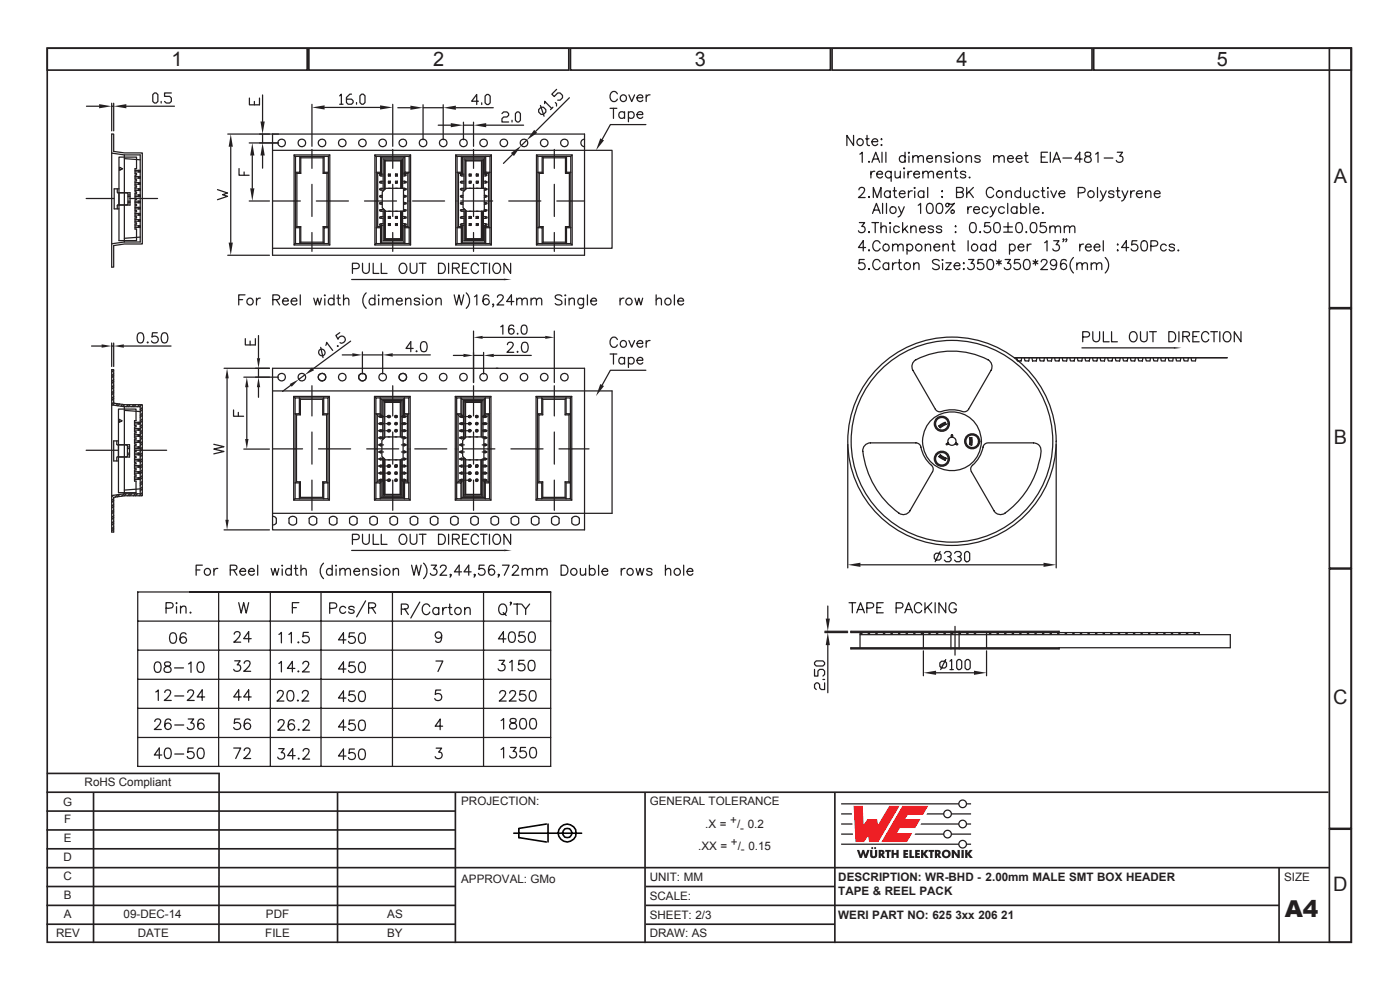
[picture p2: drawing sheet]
<svg xmlns="http://www.w3.org/2000/svg" width="297mm" height="210mm" viewBox="0 0 297 210" stroke-linecap="round" stroke-linejoin="round" font-family="sans-serif">
<defs><g id="words">
<text font-size="4.9" fill="#231f20" x="272.6" y="194.5">A4</text>
<g font-size="4.2" fill="#231f20">
<text x="36.4" y="14">1</text>
<text x="91.9" y="14">2</text>
<text x="147.4" y="14">3</text>
<text x="202.9" y="14">4</text>
<text x="258.2" y="14">5</text>
<text x="282.9" y="38.8">A</text>
<text x="282.9" y="94.1">B</text>
<text x="282.8" y="149.3">C</text>
<text x="282.8" y="189">D</text>
</g>
<g font-size="2.5" fill="#231f20">
<text x="17.9" y="166.8">RoHS Compliant</text>
<text x="13.4" y="171">G</text>
<text x="97.8" y="170.8">PROJECTION:</text>
<text x="137.8" y="170.8">GENERAL TOLERANCE</text>
<text x="13.5" y="178.7">E</text>
<text x="13.6" y="174.6">F</text>
<text x="149.6" y="175.6">.X =</text>
<text x="154.9" y="174.8">+</text>
<text x="155.1" y="179.4">+</text>
<text x="156.4" y="175.6">/ 0.2</text>
<text x="157" y="176.4">-</text>
<text x="13.4" y="182.7">D</text>
<text x="148.1" y="180.2">.XX =</text>
<text x="156.5" y="180.2">/ 0.15</text>
<text x="157.2" y="181">-</text>
<text x="13.4" y="186.7">C</text>
<text x="13.5" y="190.8">B</text>
<text x="97.8" y="187.3">APPROVAL: GMo</text>
<text x="137.8" y="190.9">SCALE:</text>
<text x="137.8" y="186.8">UNIT: MM</text>
<text x="177.8" y="189.8">TAPE &amp; REEL PACK</text>
<text x="177.8" y="186.8">DESCRIPTION: WR-BHD - 2.00mm MALE SMT BOX HEADER</text>
<text x="272.4" y="186.8">SIZE</text>
<text x="13.5" y="194.8">A</text>
<text x="26.2" y="194.8">09-DEC-14</text>
<text x="56.4" y="194.8">PDF</text>
<text x="82.2" y="194.8">AS</text>
<text x="137.8" y="194.8">SHEET: 2/3</text>
<text x="177.8" y="194.8">WERI PART NO: 625</text>
<text x="202.7" y="194.8">3xx 206</text>
<text x="212.4" y="194.8">21</text>
<text x="11.9" y="198.8">REV</text>
<text x="29.2" y="198.8">DATE</text>
<text x="56.3" y="198.8">FILE</text>
<text x="82.1" y="198.8">BY</text>
<text x="137.8" y="198.8">DRAW: AS</text>
</g>
</g></defs>
<!-- layer: Calque 1 -->
<g fill="none" stroke="#231f20" stroke-width=".35">
<path d="M10 10.2h276.7v189.7h-276.7zM10 10.2h55.2v4.7h-55.2zM65.5 10.2h55.2v4.7h-55.2zM121 10.2h55.2v4.7h-55.2zM176.5 10.2h55.2v4.7h-55.2zM232 10.2h54.7v4.7h-54.7zM282 10.2h4.7v55.1h-4.7zM282 65.5h4.7v55h-4.7zM282 120.7h4.7v55h-4.7zM9.8 168h272M9.8 176h86.7M9.8 172h86.7"/>
<path d="M9.9 164.1h36.7M19.8 168v32M46.5 164l-.1 36M71.6 168v32M96.6 168v32M136.8 168v32M177.1 168v32M282 175.9h4.7v24h-4.7zM9.8 192h86.7M9.8 188h86.7M9.8 196h86.7M9.8 184h272.2"/>
<path d="M9.8 180h86.7M137 192h134.3M137 188h40.1M137 196h40.1M271.3 184v16"/>
</g>
<g fill="none" stroke="#000" stroke-width=".34">
<path d="M109 176.7h14.4M115.9 174.8l-5.8 .9v2l5.8 .9M116.3 174.8v3.8"/>
<circle cx="120.3" cy="176.7" r="1.88"/>
<circle cx="120.3" cy="176.7" r="1.02"/>
</g>
<g fill="#ee1d23">
<path d="M181.1 170.9h1.9l.2 4 .9-1.2h2l.2 1.3 2.4-4.1h2.1l-4.5 7.7h-1.9l-.2-1.3-.9 1.3h-1.8z"/>
<path d="M191.4 170.9h5.5l-1.1 1.9h-3.2l-.6 .9h3.3l-1.1 1.9h-3.3l-.6 1.1h3.2l-1.1 1.9h-5.4z"/>
</g>
<g fill="#231f20">
<path d="M181.8 180.3h.5l.3 1 .3-1h.4l.3 1 .4-1h.5l-.6 1.7h-.5l-.3-1-.3 1h-.4z"/>
<path d="M184.6 180.3h.5v1.2l.2 .1 .3-.1v-1.2h.5v1.1a.76 .76 0 0 1-.8 .6 .76 .76 0 0 1-.7-.6z"/>
<path d="M187.8 180.3h1.2v.4h-.4v1.3h-.5l.1-1.3h-.4z"/>
<path d="M189.1 180.3h.5v.6h.6v-.6h.5l-.1 1.7h-.4v-.7h-.6v.7h-.5z"/>
<path d="M191.6 180.3h1.1v.4h-.6v.2h.5v.4h-.5v.3h.6v.4h-1.1z"/>
<path d="M192.9 180.3h.5v1.3h.5v.4h-1z"/>
<path d="M194.1 180.3h1v.4h-.5v.2h.5v.4h-.5v.3h.6v.4h-1.1z"/>
<path d="M195.4 180.3h.5v.7l.5-.7h.6l-.7 .8 .7 .9h-.6l-.5-.7v.7h-.5z"/>
<path d="M197 180.3h1.2v.4h-.4v1.3h-.5v-1.3h-.3z"/>
<path d="M201.9 180.3h.5l.8 1-.1-1h.5v1.7h-.5l-.7-1.1v1.1h-.5z"/>
<path d="M204 180.3h.5v1.7h-.5z"/>
<path d="M204.7 180.3h.5v.7l.5-.7h.6l-.6 .8 .7 .9h-.6l-.6-.7v.7h-.5z"/>
<circle cx="185" cy="179.9" r=".22"/>
<circle cx="185.7" cy="179.9" r=".22"/>
</g>
<g fill="#231f20">
<path d="M186.4 180.3h.5a.55 .55 0 0 1 .7 .3 .55 .55 0 0 1-.3 .7l.5 .7h-.5l-.4-.6v.6h-.5zM186.9 180.7v.3h.2v-.2z" fill-rule="evenodd"/>
<path d="M198.3 180.3h.6a.55 .55 0 0 1 .6 .3 .55 .55 0 0 1-.2 .7l.4 .7h-.5l-.4-.6v.6h-.5zM198.8 180.7v.3h.2l.1-.2z" fill-rule="evenodd"/>
<path d="M199.8 181.1a.95 .95 0 0 1 1.9 0 .95 .95 0 0 1-1.9 0zM200.3 181.2a.5 .5 0 0 0 1 0 .5 .5 0 0 0-1 0z" fill-rule="evenodd"/>
</g>
<path d="M178.4 176.9h2.6M178.4 174.8h2.4M178.4 172.6h2.3" fill="none" stroke="#231f20" stroke-width=".27"/>
<g fill="#231f20">
<path d="M203.5 170.5a.7 .7 0 0 1 1.4 0 .7 .7 0 0 1-1.4 0zM178.4 170.4h24.9a.94 .94 0 0 1 .9-.8 .94 .94 0 0 1 1 .8h.8v.2h-.8a.94 .94 0 0 1-1 .9 .94 .94 0 0 1-.9-.9h-24.9z" fill-rule="evenodd"/>
<path d="M200.3 172.6a.7 .7 0 0 1 1.4 0 .7 .7 0 0 1-1.4 0zM196.7 172.5h3.4a.94 .94 0 0 1 .9-.8 .94 .94 0 0 1 1 .8h4v.3h-4a.94 .94 0 0 1-1 .8 .94 .94 0 0 1-.9-.8h-3.6z" fill-rule="evenodd"/>
<path d="M203.5 174.8a.7 .7 0 0 1 1.4 0 .7 .7 0 0 1-1.4 0zM195.4 174.7h7.9a.94 .94 0 0 1 .9-.9 .94 .94 0 0 1 1 .9h.8v.2h-.8a.94 .94 0 0 1-1 .8 .94 .94 0 0 1-.9-.8h-8z" fill-rule="evenodd"/>
<path d="M200.3 176.9a.7 .7 0 0 1 1.4 0 .7 .7 0 0 1-1.4 0zM194.2 176.8h5.9a.94 .94 0 0 1 .9-.8 .94 .94 0 0 1 1 .8h4v.3h-4a.94 .94 0 0 1-1 .8 .94 .94 0 0 1-.9-.8h-6.1z" fill-rule="evenodd"/>
<path d="M203.5 179.1a.7 .7 0 0 1 1.4 0 .7 .7 0 0 1-1.4 0zM178.4 178.9h24.9a.94 .94 0 0 1 .9-.8 .94 .94 0 0 1 1 .8h.8v.3h-.8a.94 .94 0 0 1-1 .8 .94 .94 0 0 1-.9-.8h-24.9z" fill-rule="evenodd"/>
</g>
<g fill="none" stroke="#231f20" stroke-width=".26">
<path d="M181.1 28.7v2.2l-1.4-2.2v2.2M182.4 32.7l.5-.4v2.1M183.6 29.4h.8M183.9 28.7v1.8l.1 .3 .5 .1M184.3 34.3h.2l-.1 .1zM184.8 36.3v1.4M185 30h1.2a.66 .66 0 0 0-.9-.5 .66 .66 0 0 0-.2 1.1 .64 .64 0 0 0 1.1 0M185 34.4l.8-2.1 .8 2.1M185.3 33.7h1M185.6 36.3a.71 .71 0 0 0-.8 .6M186 36.9h1.2a.66 .66 0 0 0-.9-.5 .66 .66 0 0 0-.2 1.1 .66 .66 0 0 0 1.1 0M187 29.4v.2z"/>
<path d="M187 30.7v.2zM187.1 32.3v2.1M187.9 32.3v2.1M189.1 36.6a.69 .69 0 0 0-1.1-.1 .69 .69 0 0 0 0 1 .69 .69 0 0 0 1.1 0M189.1 36.3v2.2M189.8 39.8v1.7l.1 .3 .4 .1M189.9 36.3l.1 1.3 .5 .1 .5-.4M191 36.3v1.4M191.7 35.7h.2l-.1 .1zM191.8 36.4v1.3M192 33.3a.68 .68 0 0 0-1-.1 .68 .68 0 0 0 0 1 .68 .68 0 0 0 1-.1M192 32.3v2.1"/>
<path d="M192.6 36.3v1.4M192.7 32.4h.2l-.1 .1zM192.8 33.1v1.3M193.4 36.3a.68 .68 0 0 0-.8 .6M193.6 33.4l.6-.4 .5 .1 .1 1.3M193.6 33v1.4M193.9 36.9h1.2a.59 .59 0 0 0-.5-.6 .59 .59 0 0 0-.7 .3l-.1 .5a.66 .66 0 0 0 .5 .6 .66 .66 0 0 0 .8-.2M194.1 39.8l.1 .1-.1 .1zM194.8 33.4l.5-.4 .5 .1 .1 1.3M195.8 36.7l.5-.4 .5 .1 .1 1.3M195.8 36.3v1.4M196.6 33.6h1.2a.66 .66 0 0 0-.9-.5 .66 .66 0 0 0-.2 1 .66 .66 0 0 0 1.1 0"/>
<path d="M196.8 39.8v2.1M196.9 36.7l.5-.4 .5 .1 .1 1.3M198.5 33.4l.5-.4 .6 .1 .1 1.3M198.5 33v1.4M198.7 36.9h1.3a.66 .66 0 0 0-1-.5 .66 .66 0 0 0-.1 1.1 .66 .66 0 0 0 1.1 0M200.7 36.7l.5-.4 .5 .1 .1 1.3M200.7 36.3v1.4M201.5 33.3a.66 .66 0 0 0-1.1 0 1.07 1.07 0 0 0 1 .5l.1 .3a.66 .66 0 0 1-1.1 0M202.1 32.4h.2l-.1 .1zM202.2 33.1v1.3M202.4 36.3h.7M202.7 35.6v1.7l.1 .3 .4 .1"/>
<path d="M204.9 36.6a.66 .66 0 0 0-1.2 0l.1 .2 1 .3 .1 .4a.65 .65 0 0 1-1.2 0M205 33.4l.5-.4 .5 .1 .1 1.3M205 33v1.4M205.1 39.8v2.1M205.6 37.6h.2l-.1 .1zM206.5 39.8l-1.4 1.4M207.9 33.3a.68 .68 0 0 0-1.1 0l.3 .3 .7 .2 .1 .3a.68 .68 0 0 1-1.1 0M210.8 33.4l.5-.4 .5 .1 .1 1.3M210.8 33v1.4M211.9 33.4l.5-.4 .5 .1 .1 1.3M213.7 33.6h1.3a.66 .66 0 0 0-1-.5 .66 .66 0 0 0-.2 1 .66 .66 0 0 0 1.2 0M215.6 33.6h1.2a.66 .66 0 0 0-.9-.5 .66 .66 0 0 0-.2 1 .66 .66 0 0 0 1.1 0"/>
<path d="M216.5 39.8v2.1M217.3 33h.7M217.6 32.3v1.7l.1 .3 .4 .1M220.9 33.3h.8M221.2 39.8v1.7l.1 .3 .4 .1M222.2 32.3h-1.3v2.1h1.3M222.3 39.8v.2zM222.8 32.3v2.1M223.3 34.4l.9-2.1 .8 2.1M223.6 33.7h1.1M225.5 33.5h1.8M229.6 33.7h-1.6l1.1-1.4v2.1"/>
<path d="M230.3 32.4a.46 .46 0 0 0 .2 .7 .8 .8 0 0 1 .8 .3 .8 .8 0 0 1 .1 .9 .85 .85 0 0 1-1.3-.3 .84 .84 0 0 1 1-.9 .46 .46 0 0 0 .2-.7zM232.4 32.7l.5-.4v2.1M232.8 39.8v2.1M234.2 33.5h1.9M237 32.3h1.1l-.6 .8a.71 .71 0 0 1 .7 1 .71 .71 0 0 1-1.2 .2l-.2-.3M237.1 39.8v1.7l.1 .3 .4 .1M182.2 40.3a.61 .61 0 0 1 .6-.6 .61 .61 0 0 1 .6 .6l-.5 .9-.8 .7h1.4M182.3 47.2h1.1l-.6 .8a.71 .71 0 0 1 .7 1 .71 .71 0 0 1-1.2 .2l-.2-.2M183.3 55h-1l-.1 1a.75 .75 0 0 1 1.2-.1 .75 .75 0 0 1-.2 1.2 .75 .75 0 0 1-1.1-.3M183.6 52.5h-1.5l1-1.4v2.1M184.3 57.1l.1-.1 .1 .1-.1 .1zM184.3 41.8h.2l-.1 .1z"/>
<path d="M184.3 53.1h.2l-.1 .1zM184.3 49.2h.2zM185 47.2h1.4M185.1 45.3l.8-2.2 .8 2.2M185.3 41.9v-2.1l.8 2.1 .8-2.1v2.1M185.4 44.6h1M185.7 47.2v2.2M186.7 55.6a.8 .8 0 0 0-.9-.6 .8 .8 0 0 0-.6 .9 .95 .95 0 0 0 .2 1 .95 .95 0 0 0 1 .2l.3-.4M186.7 51.6a.79 .79 0 0 0-.9-.5 .79 .79 0 0 0-.6 .8 .95 .95 0 0 0 .2 1 .95 .95 0 0 0 1 .2l.3-.4M186.9 48.3l.5-.4 .5 .1 .1 1.4M186.9 47.2v2.2M187.2 43.1v2.2"/>
<path d="M188.1 43.1v2.2M188.5 56.1a.67 .67 0 0 0-1-.1 .67 .67 0 0 0 0 1 .67 .67 0 0 0 1-.1M188.5 55.7v1.5M188.7 47.3l.1-.1 .2 .1-.2 .1zM188.8 40.8a.69 .69 0 0 0-1-.1 .69 .69 0 0 0 0 1 .69 .69 0 0 0 1-.1M188.8 40.5v1.4M188.8 48v1.4M189.4 55.7v1.5M189.4 52.2l.5-.4 .5 .1 .1 1.3M189.4 51.8v1.4M189.5 40.5h.7M190.2 55.7a.69 .69 0 0 0-.8 .7"/>
<path d="M190.5 52.2l.5-.4 .5 .1 .1 1.3M190.5 55.7h.7M190.6 43.9l.6 1.4 .6-1.4M190.8 55v1.8l.1 .3 .4 .1M190.8 41.1h1.2v-.2a.61 .61 0 0 0-.5-.4 .61 .61 0 0 0-.6 .3l-.1 .4a.66 .66 0 0 0 .4 .7 .66 .66 0 0 0 .8-.3M190.8 48.2l-.5-.2a.69 .69 0 0 0-.7 .6 .69 .69 0 0 0 .7 .7l.5-.2M191.2 45.3a.87 .87 0 0 1-.7 .7M191.5 47.2v2.2M191.9 48.5l.7 .9M192.4 52.1a.68 .68 0 0 1 1-.1 .68 .68 0 0 1 0 1 .68 .68 0 0 1-1-.1M192.4 51.8v2.1M192.5 47.9l-1 1.1"/>
<path d="M192.7 40.5v1.4M193.2 48.3l.5-.4 .5 .1 .1 1.4M193.2 47.9v1.5M193.5 40.5a.68 .68 0 0 0-.8 .6M193.8 56.2l.5-.5 .6 .2 .1 1.3M193.8 55.7v1.5M194.1 40.6v1.3M194.8 43.5l.5-.4v2.2M195.1 48.5h1.2a.66 .66 0 0 0-.9-.5 .66 .66 0 0 0-.2 1.1 .66 .66 0 0 0 1.1 0M196 40.8a.68 .68 0 0 0-1-.1 .68 .68 0 0 0 0 1 .68 .68 0 0 0 1-.1M196 40.5v1.4M196.3 52.2l.5-.4 .5 .1 .1 1.3"/>
<path d="M196.3 51.8v1.4M196.8 43.2a.69 .69 0 0 1 1.1 .3 1.37 1.37 0 0 1-.5 1.8h-.3a1.34 1.34 0 0 1-.3-2.1zM198 48.2a.66 .66 0 0 0-1.1 0 1.06 1.06 0 0 0 1 .5l.1 .4a.66 .66 0 0 1-1.1 0M198.1 52.4h1.3v-.2a.62 .62 0 0 0-.6-.4 .62 .62 0 0 0-.6 .3 .76 .76 0 0 0 .5 1.1l.7-.3M198.9 43.2a.69 .69 0 0 1 1 .3 1.78 1.78 0 0 1-.2 1.7 .71 .71 0 0 1-1-.3 1.87 1.87 0 0 1 .2-1.7zM199.3 55.3a.82 .82 0 0 0-1.5 .3l.2 .3 .5 .2a.59 .59 0 0 1 .7 .3 .59 .59 0 0 1-.2 .7 .96 .96 0 0 1-1.2-.2M199.8 40.6h.2l-.1 .1zM199.8 48.2a.66 .66 0 0 0-1.2 0 1.06 1.06 0 0 0 1.1 .5l.1 .4a.66 .66 0 0 1-1.2 0M199.9 55.1h.2zM199.9 41.7v.2zM200 55.9v1.3M200.1 52.2l.5-.4 .5 .1 .1 1.3"/>
<path d="M200.1 51.8v1.4M200.7 55.7h1.1l-1.1 1.5h1.1M201.1 43.1l.2 .2a.42 .42 0 0 1-.5 .6l-.2-.5a.6 .6 0 0 1 1-.1l.9-.2-1.9 2.2M201.8 51.8h.7M201.8 44.7l.4-.1 .3 .2a.41 .41 0 0 1-.6 .5l-.2-.2zM202.1 51.1v1.7l.1 .3 .4 .1M202.4 56.4h1.2a.66 .66 0 0 0-.9-.6 .66 .66 0 0 0-.2 1.1 .63 .63 0 0 0 1.1 0M202.6 48h.2zM202.6 49.2h.2zM202.9 40.8h1a.54 .54 0 0 0 .5-.6l-.5-.4h-1v2.1h1a.56 .56 0 0 0 .5-.6 .56 .56 0 0 0-.5-.5M204.4 55.9h.2l-.1 .1zM204.5 57v.2l-.1-.1z"/>
<path d="M205.3 43.9v1.4M205.4 51.1v2.1M205.5 55h1.1l-.6 .9a.72 .72 0 0 1 .7 .9 .72 .72 0 0 1-1.2 .3l-.2-.3M205.6 40.7l.9 1.2M206 47.3a.69 .69 0 0 1 1 .3 1.37 1.37 0 0 1-.5 1.8h-.2a1.34 1.34 0 0 1-.3-2.1zM206.1 43.9a.65 .65 0 0 0-.8 .5M206.5 44.4h1.3v-.1a.61 .61 0 0 0-.6-.5 .61 .61 0 0 0-.6 .4 .71 .71 0 0 0 .1 .8 .71 .71 0 0 0 .7 .2l.4-.2M207.8 49.2h.2zM208.5 55h-1l-.1 1a.76 .76 0 0 1 1.2-.1 .76 .76 0 0 1-.2 1.2 .76 .76 0 0 1-1.1-.3M209.2 52.1a.68 .68 0 0 0-1-.1 .68 .68 0 0 0 0 1 .68 .68 0 0 0 1-.1M209.2 51.8v1.4M209.6 44.2a.68 .68 0 0 0-1-.1 .68 .68 0 0 0 0 1 .68 .68 0 0 0 1-.1"/>
<path d="M209.7 55.1a.74 .74 0 0 1 1 .3 1.38 1.38 0 0 1-.5 1.8h-.2a1.15 1.15 0 0 1-.5-1.8zM210 47.2h-1l-.2 .9a.77 .77 0 0 1 1.2 0 .77 .77 0 0 1-.1 1.2 .77 .77 0 0 1-1.2-.3M210.1 43.9l.6 1.4 .6-1.4M210.7 45.3a.83 .83 0 0 1-.7 .7M210.8 40.3a.8 .8 0 0 0-.9-.5 .8 .8 0 0 0-.7 .8 .9 .9 0 0 0 .3 1.1 .9 .9 0 0 0 1.2-.1l.1-.2M211.1 47.3a.69 .69 0 0 1 1 .3 1.78 1.78 0 0 1-.2 1.6 .71 .71 0 0 1-1-.2 1.87 1.87 0 0 1 .2-1.7zM211.2 52.1a.71 .71 0 0 0-.9-.2 .71 .71 0 0 0-.3 .9 .71 .71 0 0 0 .9 .4l.3-.3M211.2 51.1v2.1M211.4 55.3l1 .7M211.9 55v1.3M212.4 55.3l-1 .7M212.9 48.1h1.9"/>
<path d="M212.9 49.2h1.9M213.1 44.2a.69 .69 0 0 0-1.1-.1 .69 .69 0 0 0 0 1 .69 .69 0 0 0 1.1-.1M213.2 55h1.2l-.7 .9a.72 .72 0 0 1 .7 .9 .72 .72 0 0 1-1.2 .3l-.2-.3M213.4 40.9l.5-.4 .6 .1 .1 1.3M213.4 40.5v1.4M213.8 43.1v2.2M213.8 47.2v1.9M214.2 52.1a.67 .67 0 0 1 1-.1 .67 .67 0 0 1 0 1 .67 .67 0 0 1-1-.1M214.2 51.8v2.1M215.7 44.2a.66 .66 0 0 0-.7-.3 .66 .66 0 0 0-.5 .5v.4l.5 .5 .7-.3M215.7 43.9v1.4M215.8 47.3a.69 .69 0 0 1 1 .3 1.37 1.37 0 0 1-.5 1.8h-.2a1.35 1.35 0 0 1-.3-2.1z"/>
<path d="M216 52.4h1.2a.66 .66 0 0 0-.9-.6 .66 .66 0 0 0-.2 1.1 .64 .64 0 0 0 1.1 0M216.3 55h-1l-.1 1a.76 .76 0 0 1 1.1-.1 .76 .76 0 0 1-.1 1.2 .76 .76 0 0 1-1.1-.3M216.5 40.8a.69 .69 0 0 0-1-.1 .69 .69 0 0 0 0 1 .69 .69 0 0 0 1-.1M216.5 44.2a.66 .66 0 0 1 .8-.3 .66 .66 0 0 1 .5 .5l-.1 .4-.5 .5-.7-.3M216.5 43.1v2.2M217.3 40.5l.1 1.3 .5 .1 .5-.4M217.4 55.1a.72 .72 0 0 1 1 .3 1.38 1.38 0 0 1-.5 1.8h-.2a1.37 1.37 0 0 1-.3-2.1zM217.7 49.2v.2zM217.9 51.8v1.4M218.4 40.5v1.4M218.5 43.1v2.2M218.8 51.8a.69 .69 0 0 0-.9 .6"/>
<path d="M218.8 47.3a.71 .71 0 0 1 1.1 .3 1.88 1.88 0 0 1-.2 1.6 .69 .69 0 0 1-1.1-.2 1.78 1.78 0 0 1 .2-1.7zM219.2 55.3l1 .7M219.2 44.4h1.2v-.1a.61 .61 0 0 0-.5-.5 .61 .61 0 0 0-.6 .4l-.1 .4a.66 .66 0 0 0 .4 .7 .66 .66 0 0 0 .8-.3M219.7 55v1.3M220.2 55.3l-1 .7M220.4 40.8a.66 .66 0 0 0-.7-.3 .66 .66 0 0 0-.5 .6v.4l.5 .4 .7-.3M220.9 55.6l.1-.4a.69 .69 0 0 1 1 0 .67 .67 0 0 1-.2 1l-1 1h1.4M220.9 40.5h.7M221.1 45.2l.1-.1 .1 .1-.1 .1zM221.6 51.5l.5-.4v2.1M221.8 47.2h-1l-.1 .9a.77 .77 0 0 1 1.1 0 .77 .77 0 0 1-.1 1.2 .77 .77 0 0 1-1.1-.3M222.3 40.6v1.3"/>
<path d="M222.7 48.3l.5-.4 .5 .1 .2 1.4M222.7 47.9v1.5M222.9 40.5l.6 1.4 .7-1.4M223.5 51.1h1.2l-.7 .8a.72 .72 0 0 1 .7 1 .72 .72 0 0 1-1.2 .2l-.2-.3M223.9 48.3l.5-.4 .5 .1 .1 1.4M224.2 55.7a.67 .67 0 0 1-1 .7 .67 .67 0 0 1-.2-1.1 .67 .67 0 0 1 1.1 .3l.1 .3a.95 .95 0 0 1-.9 1.3l-.4-.3M224.7 41.1h1.2a.66 .66 0 0 0-1-.6 .66 .66 0 0 0-.1 1.1 .66 .66 0 0 0 1.1 0M225.7 50.8l-.1 .1-.1-.1h.2l-.2 .5M225.8 48.3l.5-.4 .5 .1 .1 1.4M225.8 47.9v1.5M226.2 55.3a.62 .62 0 0 0-.6-.3 .62 .62 0 0 0-.5 .4 1.25 1.25 0 0 0 .5 1.8 .67 .67 0 0 0 .7-.6 .67 .67 0 0 0-.6-.7 .67 .67 0 0 0-.7 .6M226.3 50.8l-.1 .1-.1-.1h.2l-.2 .5"/>
<path d="M226.9 48.3l.5-.4 .5 .1 .1 1.4M227.7 54.6a2.21 2.21 0 0 0 0 3.3M228.4 56.2l.6-.5 .5 .2 .1 1.3M228.4 55.7v1.5M228.7 40.9a1.48 1.48 0 0 0 1.4-.3l.1-.4-.2-.3-1.3-.1v2.1M229.1 51.8v1.4M229.6 56.2l.5-.5 .5 .2 .1 1.3M229.9 51.8a.68 .68 0 0 0-.8 .6M230.3 52.4h1.2a.66 .66 0 0 0-.9-.6 .66 .66 0 0 0-.2 1.1 .63 .63 0 0 0 1.1 0M231.5 56.2l.5-.5 .5 .2 .1 1.3M231.5 55.7v1.5M232.1 52.4h1.2a.66 .66 0 0 0-.9-.6 .66 .66 0 0 0-.2 1.1 .63 .63 0 0 0 1.1 0"/>
<path d="M232.6 56.2l.5-.5 .5 .2 .1 1.3M233.4 40.5l.7 1.4 .6-1.4M234.1 41.9a.87 .87 0 0 1-.8 .7M234.1 51.1v2.1M234.5 54.6a2.21 2.21 0 0 1 0 3.3M236.3 40.8a.65 .65 0 0 0-1.1 0l.1 .2 .9 .3 .1 .3a.66 .66 0 0 1-1.1 0M236.8 40.5h.7M237.1 51.8l.1 .1-.1 .1zM237.1 53l.1 .1-.1 .1zM238 40.5l.7 1.4 .6-1.4M238.7 41.9a.87 .87 0 0 1-.8 .7M239.5 52.5h-1.6l1-1.4v2.1"/>
<path d="M239.9 40.5v1.4M240.7 40.5a.65 .65 0 0 0-.8 .6M241.1 41.1h1.2v-.2a.61 .61 0 0 0-.5-.4 .61 .61 0 0 0-.6 .3 .72 .72 0 0 0 0 .8 .72 .72 0 0 0 .8 .3l.3-.3M241.2 51.1h-1l-.1 .9a.76 .76 0 0 1 1.1 0 .76 .76 0 0 1-.1 1.1 .76 .76 0 0 1-1.1-.3M242.3 51.2a.7 .7 0 0 1 1 .3 1.89 1.89 0 0 1-.2 1.6 .68 .68 0 0 1-1-.3 1.79 1.79 0 0 1 .2-1.6zM243 40.9l.5-.4 .5 .1 .2 1.3M243 40.5v1.4M244.2 52.2a1.48 1.48 0 0 0 1.3-.3l.1-.4-.2-.3-1.2-.1v2.1M244.9 41.1h1.2v-.2a.61 .61 0 0 0-.5-.4 .61 .61 0 0 0-.6 .3 .71 .71 0 0 0 0 .8 .71 .71 0 0 0 .8 .3l.3-.3M247.4 52.1a.67 .67 0 0 0-1-.1 .67 .67 0 0 0 0 1 .67 .67 0 0 0 1-.1M249.1 52.1a.64 .64 0 0 0-1.1 0l.3 .3 .8 .2v.3a.64 .64 0 0 1-1.1 0M249.9 53.1h.2l-.1 .1z"/>
<path d="M215.2 75.9h45.1M229.5 73.8h19.5M229.7 71.5h.9a.56 .56 0 0 0 .6-.6 .56 .56 0 0 0-.6-.5h-.9v2.1M231.8 70.4v1.5l.1 .3 .5 .3a.88 .88 0 0 0 .9-1.2v-.9M234.1 70.4v2.1h1.2M235.8 70.4v2.1h1.2M239.8 70.7a.9 .9 0 0 1 1.2-.2 .9 .9 0 0 1 .2 1.2 .82 .82 0 0 1-.8 .8 .82 .82 0 0 1-.8-.8zM241.9 70.4l.1 1.8 .6 .3a.89 .89 0 0 0 .8-1.3v-.8M243.9 70.4h1.4M244.6 70.4v2.1M248 70.4a1.13 1.13 0 0 1 1.4 .7 1.13 1.13 0 0 1-.7 1.4h-.7zM250.1 70.4v2.1"/>
<path d="M250.9 71.4h.4a.74 .74 0 0 0 1-.6l-.1-.3-.4-.1h-.9v2.1M251.6 71.4l.7 1.1M253.1 71.4h.8M254.4 70.4h-1.3v2.1h1.3M256.4 70.9a.78 .78 0 0 0-.9-.5 .78 .78 0 0 0-.6 .8 .91 .91 0 0 0 .3 1 .91 .91 0 0 0 1 .1l.2-.3M256.9 70.4h1.4M257.5 70.4v2.1M258.8 70.4v2.1M259.7 70.7a.79 .79 0 0 1 .9-.3 .79 .79 0 0 1 .5 .8 .93 .93 0 0 1-.2 1 .93 .93 0 0 1-1 .2 1.32 1.32 0 0 1-.2-1.7zM263.3 70.4v2.1l-1.5-2.1v2.1M179.8 94.3v26.2M224.1 94.3v26.2"/>
<path d="M182.5 119.8h38.9M182.4 134.6h78.6M224.7 134.2h29.7M224.7 137.4h36.3"/>
<circle cx="182.5" cy="30.1" r=".7"/>
<circle cx="203.6" cy="33.7" r=".71"/>
<circle cx="188" cy="52.5" r=".7"/>
<circle cx="189.4" cy="44.5" r=".71"/>
<circle cx="192.4" cy="56.4" r=".7"/>
<circle cx="194.9" cy="52.5" r=".7"/>
<circle cx="206.7" cy="52.5" r=".7"/>
<circle cx="212" cy="41.2" r=".7"/>
<circle cx="231.4" cy="41.2" r=".7"/>
<circle cx="201.9" cy="93.6" r="21.4"/>
</g>
<g fill="#231f20">
<path d="M179.8 119.8l2.7-.4v.9z"/>
<path d="M221.4 119.4l2.7 .4-2.7 .5z"/>
</g>
<g fill="none" stroke="#231f20" stroke-width=".26">
<path d="M194 76.6a16.4 16.4 0 0 1 15.9 0 1.63 1.63 0 0 1 .3 2l-4.7 8.2a1.31 1.31 0 0 1-1.9 .3l-1.3-.2-2 .2a1.37 1.37 0 0 1-1.9-.3l-4.7-8.2a1.64 1.64 0 0 1 .3-2zM215.7 75.9l.1 .7h.8l.1-.7M217.3 75.9l.1 .7h.8l.1-.7M218.9 75.9l.1 .7h.9l.1-.7M220.5 75.9l.1 .7h.9l.1-.7M222.1 75.9l.1 .7h.9l.1-.7M223.7 75.9l.2 .7h.8l.1-.7M225.4 75.9l.1 .7h.8l.1-.7M227 75.9l.1 .7h.8l.1-.7M228.6 75.9l.1 .7h.8l.1-.7M230.2 75.9l.1 .7h.8l.1-.7M231.8 75.9l.1 .7h.8l.1-.7"/>
<path d="M233.4 75.9l.1 .7h.8l.1-.7M235 75.9l.1 .7h.8l.1-.7M236.6 75.9l.1 .7h.8l.2-.7M238.2 75.9l.1 .7h.8l.2-.7M239.8 75.9l.1 .7h.8l.2-.7M241.4 75.9l.1 .7h.9l.1-.7M183.5 94.5l.7-.5 .5-.1 9.9 .1a1.42 1.42 0 0 1 .9 1.5l.8 1.7 .8 1a1.4 1.4 0 0 1 .7 1.8l-4.8 8.4a1.58 1.58 0 0 1-2.3 .4 18.7 18.7 0 0 1-7.6-13.5zM199.2 90.3l1.3-.7 .2 .4-1.2 .7zM199.3 96.7l1.3 .8M199.4 96.6l1.2 .7M199.5 96.5l1.2 .7-.2 .4-1.3-.7zM200.6 89.7l-1.3 .8"/>
<path d="M200.6 89.9l-1.2 .7M201.9 92.2h.1l.1 .5a.89 .89 0 0 1 .7 1.2l.4 .4-.6-.1a.89 .89 0 0 1-1.3 0l-.6 .1 .4-.4a.88 .88 0 0 1 .7-1.2zM205.7 92.9l.5-.1v1.6l-.5-.1zM205.8 92.9v1.4M206 92.8v1.6M208.8 94.3l.8-.4h9.7a1.77 1.77 0 0 1 1.5 2.6 18.9 18.9 0 0 1-8 12.6 1.6 1.6 0 0 1-1.9-.7l-4.8-8.4a1.26 1.26 0 0 1 .7-1.7 9.7 9.7 0 0 0 2-4zM198.2 117.7l.4-.3h.7l.3 .3v.7l-.3 .4h-.7l-.4-.4zM199.4 117l-1 2.2M200.3 117.4l.4-.4h.7l.4 .4v.3l-.4 .4h-.3M201.4 118.1l.4 .3v.4l-.4 .4h-.7l-.4-.4M202.5 117.4l.4-.4h.7l.3 .4v.3l-.3 .4h-.4M203.6 118.1l.3 .3v.4l-.3 .4h-.7l-.4-.4"/>
<path d="M205 117h.4l.3 .4v1.4l-.3 .4h-.4l-.4-.4v-1.4zM195.9 138.1v5.2M209.3 138.1v5.2M198.6 142.7h8"/>
<circle cx="199.8" cy="89.9" r="1.34"/>
<circle cx="199.8" cy="97.3" r="1.34"/>
<circle cx="199.8" cy="97.3" r="1.61"/>
<circle cx="199.8" cy="89.9" r="1.61"/>
<circle cx="202" cy="93.6" r="6.3"/>
<circle cx="202" cy="93.6" r="22.1"/>
<circle cx="206.2" cy="93.6" r="1.34"/>
<circle cx="206.2" cy="93.6" r="1.61"/>
</g>
<g fill="#231f20">
<path d="M195.9 142.7l2.7-.4v.9z"/>
<path d="M206.6 142.3l2.7 .4-2.7 .5z"/>
</g>
<g fill="none" stroke="#231f20" stroke-width=".26">
<path d="M175 133.9h4.8M175 134.2h4.8M175.6 128.6v2.6M175.6 133.9v.3M175.6 136.8v10.1M180.1 127.9h1.4M180.5 133.9h44.2M180.5 134.2h44.2M180.5 137.4h44.2M180.5 137.7h44.2M180.8 127.9v2.1M181.8 130l.8-2.1 .8 2.1"/>
<path d="M182 129.3h1.1M183.9 129a1.48 1.48 0 0 0 1.4-.3v-.4l-.2-.3-1.2-.1v2.1M186 128.9h.9M187.4 127.9h-1.4v2.1h1.4M190.1 129h.9a.56 .56 0 0 0 .6-.6 .56 .56 0 0 0-.6-.5h-.9v2.1M192 130l.8-2.1 .8 2.1M192.2 129.3h1.1M195.5 128.4l-.2-.4a.91 .91 0 0 0-1.1 .1 .91 .91 0 0 0-.2 1.1 .8 .8 0 0 0 .6 .8 .8 .8 0 0 0 .9-.5M196.2 127.9v2.1M196.8 128.8l.9 1.2M197.7 127.9l-1.5 1.4M198.4 127.9v2.1"/>
<path d="M200.6 127.9v2.1l-1.4-2.1v2.1M200.6 139.9l-1 2.1M202.9 128.4a.8 .8 0 0 0-.9-.6 .8 .8 0 0 0-.7 .9 .93 .93 0 0 0 .2 1 .93 .93 0 0 0 1.1 .2l.3-.4v-.3h-.5M203.3 139.9h.4l.3 .4v1.4l-.3 .3h-.4l-.3-.3v-1.4zM199.4 140.6l.3-.3h.7l.4 .3v.7l-.4 .4h-.7l-.3-.4zM201.5 140.3l.4-.4v2.1M201.5 142h.7M204.7 140.3l.4-.4h.4l.3 .4v1.4l-.3 .3h-.4l-.4-.3z"/>
</g>
<g fill="#231f20">
<path d="M175.2 131.2h.9l-.5 2.7z"/>
<path d="M175.6 134.2l.5 2.6h-.9z"/>
</g>
<g fill="none" stroke="#231f20" stroke-width=".26">
<path d="M243 75.9l.2 .7h.8l.1-.7M244.6 75.9l.2 .7h.8l.1-.7M246.2 75.9l.2 .7h.8l.1-.7M247.9 75.9l.1 .7h.8l.1-.7M249.5 75.9l.1 .7h.8l.1-.7M251.1 75.9l.1 .7h.8l.1-.7M252.7 75.9l.1 .7h.8l.1-.7M180.5 133.9v.3M180.5 137.4v.3M182.4 134.2v3.2M195.9 134.2v3.2M201.7 133.9v3.8"/>
<path d="M202.6 132.9v6.1M203.5 133.9v3.8M209.3 134.2v3.2M224.7 133.9v.3M224.7 137.4v.3M172.8 140.6l.4-.4h1.4l.3 .4v.3l-.3 .4h-1.4l-.4-.4zM172.8 142v1.4h.7v-1l.4-.4h.7l.3 .4v.7l-.3 .3M174.6 144.1h.3M174.9 144.8v1.5h-.7l-.3-.4v-.7l-.4-.4h-.3l-.4 .4v.7l.4 .4"/>
<circle cx="182.7" cy="134.4" r=".15"/>
<circle cx="184.3" cy="134.4" r=".15"/>
<circle cx="185.9" cy="134.4" r=".15"/>
<circle cx="187.6" cy="134.4" r=".15"/>
<circle cx="189.2" cy="134.4" r=".15"/>
<circle cx="190.8" cy="134.4" r=".14"/>
<circle cx="192.4" cy="134.4" r=".14"/>
<circle cx="194" cy="134.4" r=".14"/>
<circle cx="195.6" cy="134.4" r=".14"/>
<circle cx="197.2" cy="134.4" r=".14"/>
<circle cx="198.8" cy="134.4" r=".14"/>
<circle cx="200.4" cy="134.4" r=".15"/>
<circle cx="202" cy="134.4" r=".15"/>
<circle cx="203.6" cy="134.4" r=".15"/>
<circle cx="205.2" cy="134.4" r=".15"/>
<circle cx="206.8" cy="134.4" r=".15"/>
<circle cx="210.1" cy="134.4" r=".15"/>
<circle cx="211.7" cy="134.4" r=".15"/>
<circle cx="213.3" cy="134.4" r=".15"/>
<circle cx="214.9" cy="134.4" r=".15"/>
<circle cx="216.5" cy="134.4" r=".14"/>
<circle cx="218.1" cy="134.4" r=".14"/>
<circle cx="219.7" cy="134.4" r=".14"/>
<circle cx="221.3" cy="134.4" r=".14"/>
<circle cx="222.9" cy="134.4" r=".14"/>
<circle cx="224.5" cy="134.4" r=".15"/>
<circle cx="226.1" cy="134.4" r=".15"/>
<circle cx="227.7" cy="134.4" r=".15"/>
<circle cx="229.3" cy="134.4" r=".15"/>
<circle cx="230.9" cy="134.4" r=".15"/>
<circle cx="232.6" cy="134.4" r=".15"/>
<circle cx="234.2" cy="134.4" r=".15"/>
<circle cx="235.8" cy="134.4" r=".15"/>
<circle cx="237.4" cy="134.4" r=".15"/>
<circle cx="239" cy="134.4" r=".15"/>
<circle cx="240.6" cy="134.4" r=".15"/>
<circle cx="242.2" cy="134.4" r=".14"/>
</g>
<path d="M249 73.6l1.6 .2-1.6 .2z" fill="#231f20"/>
<g fill="none" stroke="#231f20" stroke-width=".26">
<path d="M29.2 125.6h87.6v37h-87.6zM29.2 137.9h87.6M29.2 131.8h87.6M35.2 129a1.53 1.53 0 0 0 1.5-.3v-.4l-.2-.4-1.3-.1v2.3M36.3 134.3a.72 .72 0 0 1 1 .4 1.84 1.84 0 0 1-.2 1.6 .72 .72 0 0 1-1-.3 1.84 1.84 0 0 1 .2-1.7zM37.3 127.9h.3zM37.5 128.7v1.4M38.3 129l.5-.4 .6 .1 .1 1.4M38.3 128.6v1.5M39.5 134.5a.67 .67 0 0 0-.8-.2 .67 .67 0 0 0-.5 .7 1.06 1.06 0 0 0 .7 1.5 .69 .69 0 0 0 .7-.8 .69 .69 0 0 0-.7-.6 .69 .69 0 0 0-.7 .6M40.4 129.8v.3zM46.4 125.6v37"/>
<path d="M49.7 134.5a.63 .63 0 0 1 .6-.5 .63 .63 0 0 1 .6 .5l-.5 1-.8 .7h1.5M50.6 127.8l.6 2.3 .5-2.3 .5 2.3 .6-2.3M53.3 135.5h-1.6l1.1-1.5v2.2M57.3 125.6v37M59.2 134.6l.5-.5v2.3M61.3 134.6l.5-.5v2.3M62 128.9h.9M63.3 136.2v.2zM63.4 127.8h-1.4v2.3M65.4 134.1h-1l-.2 1a.79 .79 0 0 1 1.2 0 .79 .79 0 0 1-.1 1.2 .79 .79 0 0 1-1.2-.4M68.1 125.6v37M69.9 129a1.53 1.53 0 0 0 1.5-.3v-.4l-.2-.3-1.3-.1v2.2"/>
<path d="M73.3 128.9a.71 .71 0 0 0-1-.1 .71 .71 0 0 0 0 1.1 .71 .71 0 0 0 1-.1M73.4 135.7h-1.6l1.1-1.4v2.2M75.1 128.9a.67 .67 0 0 0-1.1 0l.3 .4 .7 .2 .1 .3a.67 .67 0 0 1-1.1 0M75.2 134.3h-1.1l-.1 .9a.79 .79 0 0 1 1.2 0 .79 .79 0 0 1-.1 1.2 .79 .79 0 0 1-1.2-.4M76.4 134.4a.72 .72 0 0 1 1 .3 1.84 1.84 0 0 1-.2 1.7 .72 .72 0 0 1-1.1-.4 1.84 1.84 0 0 1 .3-1.6zM77.6 127.5l-1.9 3.3M78.2 128.9l.3 .1a.73 .73 0 0 0 .9-.1 .73 .73 0 0 0 .2-.8l-.4-.2h-1v2.2M78.9 128.9l.8 1.2M83.3 125.6v37M85.1 129.2h.4a.73 .73 0 0 0 .8-.1 .73 .73 0 0 0 .2-.8l-.4-.2h-1v2.3M85.9 129.2l.7 1.2M89.1 127.7l-1.9 3.4"/>
<path d="M91.2 128.7a.82 .82 0 0 0-1-.6 .82 .82 0 0 0-.6 .9 .95 .95 0 0 0 .3 1.1 .95 .95 0 0 0 1.1 0l.2-.3M93.1 129.2a.71 .71 0 0 0-1.1-.1 .71 .71 0 0 0 0 1 .71 .71 0 0 0 1.1-.1M93.1 128.9v1.5M93.7 134.8a.69 .69 0 0 1-1 .6 .69 .69 0 0 1-.1-1.1 .69 .69 0 0 1 1.1 .3v.3a.98 .98 0 0 1-.9 1.4l-.4-.4M93.9 128.9v1.5M94.8 128.9a.72 .72 0 0 0-.9 .6M95.1 128.9h.7M95.4 128.1v1.8l.1 .3 .4 .2M98.6 129.3l.5-.4 .5 .1 .1 1.4M98.6 128.9v1.5M102.6 125.6v37M106.2 128.2a1.06 1.06 0 0 1 1.3 .5 1.06 1.06 0 0 1-.2 1.3 .82 .82 0 0 1-1 .3 .82 .82 0 0 1-.5-.8 1.35 1.35 0 0 1 .4-1.3z"/>
<path d="M106.8 129.9l.6 .7M107.3 135.5h-1.6l1.1-1.5v2.3M108.2 134.1a.72 .72 0 0 1 1 .4 1.84 1.84 0 0 1-.2 1.7 .72 .72 0 0 1-1-.4 1.84 1.84 0 0 1 .2-1.7zM108.4 127.8l-.1 .1-.1-.1h.2l-.2 .5M109 128.1h1.5M109.7 128.1v2.3M110.7 128.1l.8 1.1v1.2M111.2 134h-1l-.1 1a.79 .79 0 0 1 1.2 0 .79 .79 0 0 1-.2 1.1 .79 .79 0 0 1-1.1-.3M112.4 128.1l-.9 1.1M112.4 134.1a.72 .72 0 0 1 1.1 .4 1.84 1.84 0 0 1-.2 1.7 .72 .72 0 0 1-1.1-.4 1.84 1.84 0 0 1 .2-1.7zM245.3 134.3h.2v.2h-.2zM254.4 134.2v.4"/>
<path d="M261 134.6v2.8M29.2 156.4h87.6M29.2 150.3h87.6M29.2 144.1h87.6M32.8 153a.63 .63 0 0 1 .7-.5 .63 .63 0 0 1 .6 .5l-.6 1-.8 .7h1.5M33 140.5a.7 .7 0 0 1 1.1 .3 1.84 1.84 0 0 1-.2 1.7 .7 .7 0 0 1-1.1-.3 1.84 1.84 0 0 1 .2-1.7zM33 146.8l.6-.4v2.2M35 146.9a.63 .63 0 0 1 .6-.6 .63 .63 0 0 1 .6 .6l-.6 1-.8 .7h1.5M35 140.5a.45 .45 0 0 0 .2 .8 .82 .82 0 0 1 .9 .2 .82 .82 0 0 1 .1 .9 .79 .79 0 0 1-.9 .2 .79 .79 0 0 1-.5-.7 1.29 1.29 0 0 1 1.3-.7l.1-.5a.84 .84 0 0 0-1.2-.2zM35.2 158.8a.72 .72 0 0 1 1 .3 1.84 1.84 0 0 1-.2 1.7 .72 .72 0 0 1-1-.3 1.83 1.83 0 0 1 .2-1.7zM36.2 152.8a.67 .67 0 0 0-.8-.2 .67 .67 0 0 0-.4 .7 1.06 1.06 0 0 0 .7 1.4 .69 .69 0 0 0 .6-.7 .69 .69 0 0 0-.6-.6 .69 .69 0 0 0-.7 .6M37 141.7h1.9"/>
<path d="M37.1 159.9h1.9M37.1 153.8h1.9M37.1 147.6h1.9M39.8 146.9a.63 .63 0 0 1 .7-.6 .63 .63 0 0 1 .6 .6l-.6 1-.8 .7h1.5M39.9 152.5h1.2l-.6 .9a.74 .74 0 0 1 .6 1 .74 .74 0 0 1-1.2 .2l-.2-.3M40 140.8l.5-.4v2.2M41 158.7h-1.1l-.1 .9a.79 .79 0 0 1 1.2 0 .79 .79 0 0 1-.1 1.2 .79 .79 0 0 1-1.2-.3M42.1 140.5a.72 .72 0 0 1 1.1 .3 1.84 1.84 0 0 1-.2 1.7 .72 .72 0 0 1-1.1-.3 1.84 1.84 0 0 1 .2-1.7zM42.2 158.8a.72 .72 0 0 1 1 .3 1.84 1.84 0 0 1-.2 1.7 .72 .72 0 0 1-1.1-.3 1.84 1.84 0 0 1 .3-1.7zM43.2 152.8a.67 .67 0 0 0-.8-.2 .67 .67 0 0 0-.4 .7 1.06 1.06 0 0 0 .7 1.4 .69 .69 0 0 0 .6-.7 .69 .69 0 0 0-.7-.6 .69 .69 0 0 0-.7 .6M43.4 147.8h-1.6l1.1-1.4v2.2M49.6 158.7h1.5l-1.1 2.2"/>
<path d="M49.8 140.2h1.2l-.7 .8a.74 .74 0 0 1 .7 1.1 .74 .74 0 0 1-1.2 .2l-.2-.3M50.9 152.5h-1.1l-.1 1a.79 .79 0 0 1 1.2 0 .79 .79 0 0 1-.2 1.1 .79 .79 0 0 1-1.1-.3M51.2 147.8h-1.6l1-1.4v2.2M51.8 159.2a.63 .63 0 0 1 .6-.5 .63 .63 0 0 1 .7 .5l-.6 1-.8 .7h1.5M51.8 140.7a.63 .63 0 0 1 .6-.5 .63 .63 0 0 1 .7 .5l-.6 1-.8 .7h1.5M53.1 152.8a.67 .67 0 0 0-.8-.2 .67 .67 0 0 0-.5 .7 1.06 1.06 0 0 0 .7 1.4 .69 .69 0 0 0 .7-.7 .69 .69 0 0 0-.7-.6 .69 .69 0 0 0-.7 .6M53.3 147.8h-1.6l1.1-1.4v2.2M58.9 147a.63 .63 0 0 1 .6-.5 .63 .63 0 0 1 .6 .5l-.6 1-.8 .7h1.5M59 153.2a.63 .63 0 0 1 .6-.6 .63 .63 0 0 1 .7 .6l-.6 1-.8 .7h1.5M59.1 158.8h1.2l-.6 .8a.74 .74 0 0 1 .6 1.1 .74 .74 0 0 1-1.2 .2l-.2-.3M59.2 140.7l.5-.4v2.2M61.2 146.6a.72 .72 0 0 1 1 .3 1.83 1.83 0 0 1-.2 1.7 .72 .72 0 0 1-1-.3 1.84 1.84 0 0 1 .2-1.7z"/>
<path d="M62.4 153a.67 .67 0 0 0-.8-.3 .67 .67 0 0 0-.4 .7 1.06 1.06 0 0 0 .7 1.5 .69 .69 0 0 0 .6-.7 .69 .69 0 0 0-.7-.7 .69 .69 0 0 0-.7 .6M62.6 141.8h-1.6l1-1.5v2.2M63.1 148.6h.2l-.1 .1zM63.3 142.3v.2zM63.4 154.7v.2zM64.1 147a.63 .63 0 0 1 .7-.5 .63 .63 0 0 1 .6 .5l-.6 1-.8 .7h1.5M64.2 140.8a.63 .63 0 0 1 .7-.5 .63 .63 0 0 1 .6 .5l-.6 1-.8 .7h1.5M64.3 159.3a.63 .63 0 0 1 .6-.5 .63 .63 0 0 1 .7 .5l-.6 1-.8 .7h1.5M64.3 153.2a.63 .63 0 0 1 .6-.6 .63 .63 0 0 1 .7 .6l-.6 1-.8 .7h1.5M73.4 141.9h-1.6l1.1-1.5v2.3M73.4 148.1h-1.6l1.1-1.5v2.2M73.4 154.2h-1.6l1.1-1.5v2.3"/>
<path d="M75.2 140.4h-1.1l-.1 1a.79 .79 0 0 1 1.2 0 .79 .79 0 0 1-.1 1.1 .79 .79 0 0 1-1.2-.3M75.2 146.6h-1.1l-.1 .9a.79 .79 0 0 1 1.2 0 .79 .79 0 0 1-.1 1.2 .79 .79 0 0 1-1.2-.3M75.2 152.7h-1.1l-.1 1a.79 .79 0 0 1 1.2 0 .79 .79 0 0 1-.1 1.1 .79 .79 0 0 1-1.2-.3M75.2 158.9h-1.1l-.1 .9a.79 .79 0 0 1 1.2 0 .79 .79 0 0 1-.1 1.2 .79 .79 0 0 1-1.2-.3M76.4 140.5a.72 .72 0 0 1 1 .4 1.84 1.84 0 0 1-.2 1.6 .72 .72 0 0 1-1.1-.3 1.84 1.84 0 0 1 .3-1.7zM76.4 146.7a.72 .72 0 0 1 1 .3 1.84 1.84 0 0 1-.2 1.7 .72 .72 0 0 1-1.1-.3 1.84 1.84 0 0 1 .3-1.7zM76.4 152.9a.73 .73 0 0 1 1 .3 1.84 1.84 0 0 1-.2 1.6 .72 .72 0 0 1-1.1-.3 1.79 1.79 0 0 1 .3-1.6zM76.4 159a.72 .72 0 0 1 1 .3 1.84 1.84 0 0 1-.2 1.7 .72 .72 0 0 1-1.1-.3 1.84 1.84 0 0 1 .3-1.7zM92.5 140.2h1.4l-1 2.2M92.5 158.7h1.2l-.6 .8a.74 .74 0 0 1 .6 1.1 .74 .74 0 0 1-1.2 .2l-.2-.3M93.5 146.4h-1.1l-.1 .9a.79 .79 0 0 1 1.2 0 .79 .79 0 0 1-.1 1.2 .79 .79 0 0 1-1.2-.3M93.9 154h-1.6l1.1-1.4v2.2"/>
<path d="M105.9 140.1h1.1l-.6 .8a.74 .74 0 0 1 .7 1 .74 .74 0 0 1-1.2 .3l-.2-.3M106 147a.63 .63 0 0 1 .6-.5 .63 .63 0 0 1 .7 .5l-.6 1-.8 .7h1.5M106.3 159l.5-.5v2.3M106.3 152.8l.5-.4v2.2M108.1 140.5l.5-.4v2.2M108.1 147a.63 .63 0 0 1 .7-.5 .63 .63 0 0 1 .6 .5l-.6 1-.8 .7h1.5M108.3 158.5h1.2l-.7 .9a.74 .74 0 0 1 .7 1 .74 .74 0 0 1-1.2 .3l-.2-.4M108.3 152.5a.45 .45 0 0 0 .2 .8 .82 .82 0 0 1 .9 .2 .82 .82 0 0 1 .1 .9 .79 .79 0 0 1-.9 .2 .79 .79 0 0 1-.5-.7 1.29 1.29 0 0 1 1.3-.7l.1-.5a.84 .84 0 0 0-1.2-.2zM110.5 152.5a.72 .72 0 0 1 1.1 .3 1.84 1.84 0 0 1-.2 1.7 .72 .72 0 0 1-1.1-.3 1.84 1.84 0 0 1 .2-1.7zM111.2 140.1h-1.1l-.1 .9a.79 .79 0 0 1 1.2 0 .79 .79 0 0 1-.1 1.2 .79 .79 0 0 1-1.2-.3M111.4 146.5h-1l-.2 1a.78 .78 0 0 1 1.2-.1 .78 .78 0 0 1-.1 1.2 .78 .78 0 0 1-1.2-.3M111.5 158.5h-1.1l-.1 1a.79 .79 0 0 1 1.2 0 .79 .79 0 0 1-.1 1.2 .79 .79 0 0 1-1.2-.4"/>
<path d="M112.3 140.2a.72 .72 0 0 1 1.1 .3 1.84 1.84 0 0 1-.2 1.7 .72 .72 0 0 1-1.1-.3 1.84 1.84 0 0 1 .2-1.7zM112.6 146.6a.72 .72 0 0 1 1 .3 1.8 1.8 0 0 1-.2 1.7 .72 .72 0 0 1-1-.3 1.8 1.8 0 0 1 .2-1.7zM112.7 152.5a.72 .72 0 0 1 1 .3 1.84 1.84 0 0 1-.2 1.7 .72 .72 0 0 1-1.1-.3 1.84 1.84 0 0 1 .3-1.7zM112.7 158.7a.72 .72 0 0 1 1 .3 1.84 1.84 0 0 1-.2 1.7 .72 .72 0 0 1-1.1-.4 1.84 1.84 0 0 1 .3-1.6zM34.3 160.2h-1.6l1.1-1.5v2.2M62.6 160.3h-1.6l1.1-1.5v2.2M63.4 160.8v.2zM73.4 160.4h-1.6l1.1-1.5v2.2"/>
<circle cx="97.2" cy="129.6" r=".73"/>
<circle cx="243.8" cy="134.4" r=".14"/>
<circle cx="247" cy="134.4" r=".14"/>
<circle cx="248.6" cy="134.4" r=".14"/>
<circle cx="250.2" cy="134.4" r=".15"/>
<circle cx="251.8" cy="134.4" r=".15"/>
<circle cx="253.4" cy="134.4" r=".15"/>
</g>
<path d="M127.3 81.5l.8 .4-1.7 2.1z" fill="#231f20"/>
<g fill="none" stroke="#231f20" stroke-width=".26">
<path d="M64.7 79.5l-1.3 1M68 73.7l.5 2.2M69.1 73.3l.2-.7 1.3 1.7M71.6 73.3l.1 .2zM72.1 70.6l-.8 .6 .4 .8a.76 .76 0 0 1 .9-.7 .76 .76 0 0 1 .6 1 .76 .76 0 0 1-1.1 .4M74.4 72.4l-8 5.8M129.4 75.1h1.5M130.1 75.1v2.1M131 72a.8 .8 0 0 0-.9-.5 .8 .8 0 0 0-.7 .8 .89 .89 0 0 0 .3 1.2 .89 .89 0 0 0 1.2-.1l.1-.3M132.5 76.1l-.7-.3a.73 .73 0 0 0-.5 .7 .73 .73 0 0 0 .5 .7l.7-.3M132.5 75.8v1.4M133.3 76.1l.7-.3a.72 .72 0 0 1 .5 .7 .72 .72 0 0 1-.5 .7l-.7-.3"/>
<path d="M133.3 75.8v2.2M133.4 72.2l.6 1.5 .6-1.5M135.1 72.9h1.3a.66 .66 0 0 0-1-.6 .66 .66 0 0 0-.2 1.1 .66 .66 0 0 0 1.2 0M135.1 76.4h1.3a.66 .66 0 0 0-1-.5 .66 .66 0 0 0-.2 1 .66 .66 0 0 0 1.2 0M137 78.5h-7.5l-1.7 3.2M137.1 72.2v1.5M137.9 72.2a.71 .71 0 0 0-.8 .7M61.7 81.7l-1.8 1.3"/>
<circle cx="68.2" cy="74.8" r=".7"/>
<circle cx="132.2" cy="72.9" r=".71"/>
</g>
<g fill="#231f20">
<path d="M61.5 81.5l1.9-1-1.5 1.5z"/>
<path d="M66.2 78l.4 .5-1.9 1z"/>
</g>
<g fill="none" stroke="#231f20" stroke-width=".26">
<path d="M47.5 78.1h9.7M124 78.1v34.3M48.2 80.3v30M79.4 84.1h7.6v11.1v10.9h-7.6M79.7 84.4h7v21.4h-7zM79.7 84.4l-.3-.3v22l.3-.3M80 88l-.3-.2h1l.2 .2M80.3 97.4h1.1M80.3 98.9h1.1M80.3 92.9h1.1M80.3 94.4h1.1M80.3 95.9h1.1"/>
<path d="M80.3 88.4h1.1M80.3 91.4h1.1M80.3 89.9h1.1M80.5 97.3l.3-.1v.3h-.3zM80.8 89.7l-.3 .1v.2l.3 .1M80.8 97.5h.4M80.8 99h.4M80.8 93.1h.4M80.8 94.6h.2M80.8 96h.2M80.8 88.6h.4M80.8 90.1h.4"/>
<path d="M80.8 91.6h.4M80.8 88.2l-.3 .1v.2l.3 .1M80.8 91.2l-.3 .1v.2l.3 .1M80.8 92.7l-.3 .1v.2l.3 .1M80.8 94.2l-.3 .1v.2l.3 .1M80.8 95.7l-.3 .1v.2h.3M80.8 98.7l-.3 .1v.2h.3M80.8 97.2h.4M80.9 84.7h4.7M80.9 84.7l-.2-.3v3.4M80.9 84.7v3.3h-.9v7.2v7h.9v3.3M81 94.2h-.2v.4"/>
<path d="M81 95.7h-.2v.3M81 93.4l.8-.7h3.7v4.8h-3.7l-.8-.7zM81.2 88.2h-.4v.4M81.2 98.7h-.4v.3M81.2 92.7h-.4v.4M81.2 89.7h-.4v.4M81.2 91.2h-.4v.4M81.2 97v8.3h4.1v-7.8h.5M81.5 97.2v7.8v-7.5M81.5 85.2l.1 .2h3.3M81.5 85.2h3.6M81.5 85.2v7.8"/>
<path d="M81.6 85.2v7.6M81.6 97.4v7.5M81.8 98.9h1.1M81.8 88.4h1.1M81.8 91.4h1.1M81.8 89.9h1.1M82.3 88.2l.3 .1v.2h-.2zM82.3 88.6h.4M82.3 89.7l.1 .1M82.3 91.2l.1 .1M82.3 98.7l.1 .1M82.3 97.5h.4"/>
<path d="M82.3 92.7h.4M82.4 89.8h.2v.2h-.2zM82.4 91.3h.2v.2h-.2zM82.4 88.5l-.1 .1M82.4 90l-.1 .1M82.4 91.5l-.1 .1M82.4 98.8h.2v.2h-.2zM82.4 99h-.1M82.5 88.1v.6M82.5 89.6v.6M82.5 91.1v.6M82.5 98.6v.6"/>
<path d="M82.6 88.5l.1 .1M82.6 90l.1 .1M82.6 91.5l.1 .1M82.6 99h.1zM82.7 88.2l-.1 .1M82.7 89.7l-.1 .1M82.7 91.2l-.1 .1M82.7 88.2h-.4v.4M82.7 89.7v.4h-.4M82.7 89.7h-.4v.4M82.7 91.2v.4h-.4M82.7 91.2h-.4v.4"/>
<path d="M82.7 88.2v.4M82.7 98.7l-.1 .1M82.7 98.7h-.4v.3M82.7 98.7v.3h-.4M83.3 81.8v6.4M83.3 91.6v6.9M83.7 88.4h.6M83.7 98.9h.6M83.7 91.4h.6M83.7 89.9h.6M83.8 98.7l.1 .1M83.8 88.2l.3 .1v.2h-.2v-.2"/>
<path d="M83.8 97.5h.4M83.8 88.6h.4M83.8 88.2h.4M83.8 89.7l.1 .1M83.8 91.2l.1 .1M83.8 92.7h.4M83.8 88.2v.4M83.9 98.8h.2v.2h-.2zM83.9 99h-.1M83.9 89.8h.2v.2h-.2zM83.9 91.3h.2v.2h-.2zM83.9 88.5l-.1 .1"/>
<path d="M83.9 90l-.1 .1M83.9 91.5l-.1 .1M84 88.1v.6M84 89.6v.6M84 91.1v.6M84 98.6v.6M84.1 99h.1zM84.1 90l.1 .1M84.1 91.5l.1 .1M84.1 88.5l.1 .1M84.2 89.7v.4h-.4M84.2 89.7h-.4v.4"/>
<path d="M84.2 98.7h-.4v.3M84.2 98.7v.3h-.4M84.2 98.7l-.1 .1M84.2 89.7l-.1 .1M84.2 88.2l-.1 .1M84.2 91.2l-.1 .1M84.2 91.2v.4h-.4M84.2 91.2h-.4v.4M84.2 88.2v.4M84.9 97.5v7.4M85.1 85.2l-.2 .2v7.3M85.1 85.2v7.5"/>
<path d="M85.1 97.5v7.5M85.2 97.4h1M85.2 98.9h1M85.2 92.9h1M85.2 94.4h1M85.2 95.9h1M85.2 88.4h1M85.2 91.4h1M85.2 89.9h1M85.3 88.2l.8 .1v.2l-.3 .1v-.4M85.3 88.6h.5M85.3 89.7h.5"/>
<path d="M85.3 90.1h.5M85.3 91.2h.5M85.3 91.6h.5M85.3 98.7h.5M85.3 99h.5M85.5 97.2h.3M85.5 93.1h.3M85.5 94.2h.3M85.5 94.6h.3M85.5 95.7h.3M85.5 96h.3M85.8 89.7l.3 .1v.2l-.3 .1z"/>
<path d="M85.8 91.2l.3 .1v.2l-.3 .1zM85.8 92.7h-.5v-7.7h-4.1v8.2M85.8 97.2l.3 .1v.2h-.3zM85.8 98.7l.3 .1v.2h-.3zM85.8 92.7l.3 .1v.2l-.3 .1zM85.8 94.2l.3 .1v.2l-.3 .1zM85.8 95.7l.3 .1v.2h-.3zM85.8 84.4v3.4h.9l-.3 .2h-.8v-3.3zM85.8 87.8l-.2 .2M86.4 88v14.2M87 84.1l-.3 .3M96.6 84.1h7.6v11.1v10.9h-7.6"/>
<path d="M96.9 84.4h7v21.4h-7zM96.9 84.4l-.3-.3v22l.3-.3M97.2 88l-.3-.2h.9l.2 .2M97.5 97.4h1M97.5 98.9h1M97.5 92.9h1M97.5 94.4h1M97.5 95.9h1M97.5 88.4h1M97.5 91.4h1M97.5 89.9h1M97.6 97.3l.3-.1v.3h-.3z"/>
<path d="M97.9 88.2l-.3 .1v.2l.3 .1M97.9 89.7l-.3 .1v.2l.3 .1M97.9 91.2l-.3 .1v.2l.3 .1M97.9 92.7l-.3 .1v.2l.3 .1M97.9 94.2l-.3 .1v.2l.3 .1M97.9 95.7l-.3 .1v.2h.3M97.9 98.7l-.3 .1v.2h.3M97.9 97.2h.4M97.9 97.5h.4M97.9 99h.4M97.9 93.1h.4M97.9 94.6h.2"/>
<path d="M97.9 96h.2M97.9 88.6h.4M97.9 90.1h.4M97.9 91.6h.4M98 84.7l-.2-.3v3.4M98 84.7h4.7M98 84.7v3.3h-.8v7.2v7h.8v3.3M98.1 93.4l.8-.7h3.8v4.8h-3.8l-.8-.7zM98.1 94.2h-.2v.4M98.1 95.7h-.2v.3M98.3 97v8.3h4.2v-7.8h.4M98.3 88.2h-.4v.4"/>
<path d="M98.3 98.7h-.4v.3M98.3 92.7h-.4v.4M98.3 89.7h-.4v.4M98.3 91.2h-.4v.4M98.6 97.2v7.8zM98.6 85.2v7.8M98.6 85.2h3.6M98.6 85.2l.2 .2h3.3M98.8 97.4v7.5M98.8 85.2v7.6M99 98.9h1M99 88.4h1"/>
<path d="M99 91.4h1M99 89.9h1M99.5 92.7h.3M99.5 88.2l.3 .1v.2h-.2zM99.5 88.6h.3M99.5 89.7l.1 .1M99.5 91.2l.1 .1M99.5 98.7l.1 .1M99.5 97.5h.3M99.6 88.5l-.1 .1M99.6 98.8h.2v.2h-.2zM99.6 99h-.1"/>
<path d="M99.6 89.8h.2v.2h-.2zM99.6 91.3h.2v.2h-.2zM99.6 90l-.1 .1M99.6 91.5l-.1 .1M99.7 88.1v.6M99.7 89.6v.6M99.7 91.1v.6M99.7 98.6v.6M99.8 88.5v.1M99.8 90v.1M99.8 91.5v.1M99.8 99h.1"/>
<path d="M99.8 88.2v.4M99.8 88.2h-.3v.4M99.8 89.7v.4h-.3M99.8 89.7h-.3v.4M99.8 91.2v.4h-.3M99.8 91.2h-.3v.4M99.8 88.2v.1M99.8 89.7v.1M99.8 91.2v.1M99.8 98.7v.1M99.8 98.7h-.3v.3M99.8 98.7v.3h-.3"/>
<path d="M100.5 81.8v6.4M100.5 91.6v6.9M100.9 98.9h.5M100.9 91.4h.5M100.9 89.9h.5M100.9 88.4h.6M101 92.7h.3M101 88.2l.3 .1v.2h-.3v-.2M101 97.5h.3M101 88.6h.3M101 88.2h.3M101 98.7v.1"/>
<path d="M101 89.7v.1M101 91.2v.1M101 88.2v.4M101 98.8h.3v.2h-.3zM101 99h.1M101 89.8h.3v.2h-.3zM101 91.3h.3v.2h-.3zM101 88.5v.1M101 90v.1M101 91.5v.1M101.2 88.1v.6M101.2 89.6v.6"/>
<path d="M101.2 91.1v.6M101.2 98.6v.6M101.3 99h.1M101.3 90v.1M101.3 91.5v.1M101.3 88.5v.1M101.3 98.7h-.3v.3M101.3 98.7v.3h-.3M101.3 98.7v.1M101.3 89.7v.1M101.3 88.2v.1M101.3 91.2v.1"/>
<path d="M101.3 89.7v.4h-.3M101.3 89.7h-.3v.4M101.3 91.2v.4h-.3M101.3 91.2h-.3v.4M101.3 88.2v.4M102.1 97.5v7.4M102.2 85.2l-.1 .2v7.3M102.2 85.2v7.5M102.2 97.5v7.5M102.3 97.4h1.1M102.3 98.9h1.1M102.3 92.9h1.1"/>
<path d="M102.3 94.4h1.1M102.3 95.9h1.1M102.3 88.4h1.1M102.3 91.4h1.1M102.3 89.9h1.1M102.5 88.2l.7 .1v.2l-.3 .1v-.4M102.5 88.6h.4M102.5 89.7h.4M102.5 90.1h.4M102.5 91.2h.4M102.5 91.6h.4M102.5 98.7h.4"/>
<path d="M102.5 99h.4M102.7 97.2h.2M102.7 93.1h.2M102.7 94.2h.2M102.7 94.6h.2M102.7 95.7h.2M102.7 96h.2M102.9 89.7l.3 .1v.2l-.3 .1zM102.9 91.2l.3 .1v.2l-.3 .1zM102.9 97.2l.3 .1v.2h-.3zM102.9 98.7l.3 .1v.2h-.3zM102.9 92.7l.3 .1v.2l-.3 .1z"/>
<path d="M102.9 94.2l.3 .1v.2l-.3 .1zM102.9 95.7l.3 .1v.2h-.3zM102.9 92.7h-.4v-7.7h-4.2v8.2M103 84.4v3.4h.9l-.3 .2h-.9v-3.3zM103 87.8l-.3 .2M103.6 88v14.2M104.2 84.1l-.3 .3M113.7 84.1h7.6v22h-7.6M114 84.4h7v21.4h-7zM114 84.4l-.3-.3v22l.3-.3M114.3 88l-.3-.2h.9l.2 .2M115.1 84.7h4.8"/>
<path d="M115.1 84.7v3.3h-.8v7.2v7h.8v3.3M115.1 84.7l-.2-.3v3.4M117.6 81.8v6.4M117.6 91.6v6.9M120.1 84.4v3.4h.9l-.3 .2h-.8v-3.3zM120.1 87.8l-.2 .2M120.7 88v14.2M121.3 84.1l-.3 .3M129.8 82.9v26M47.5 112.4h9.7M80 102.2l-.3 .2h1v3.4l.2-.3M80.3 101.9h1.1"/>
<path d="M80.3 100.4h1.1M80.5 100.3l.3-.1v.3h-.3zM80.8 100.5h.4M80.8 102.1h.4M80.8 100.2h.4M80.8 101.7l-.3 .1v.2l.3 .1M80.9 105.5h4.7M80.9 102.2l-.2 .2M81.2 101.7h-.4v.4M81.6 104.9h3.3M81.6 104.9l-.1 .1h3.6M81.8 101.9h1.1"/>
<path d="M81.8 100.4h1.1M82.3 100.6h.4M82.3 101.7l.1 .1M82.3 100.2l.3 .1M82.3 100.2h.4M82.3 100.2v.3M82.4 100.5h-.1M82.4 101.8h.2v.2h-.2zM82.4 102l-.1 .1M82.4 100.5h.2M82.4 100.3v.2M82.5 100.1v.6"/>
<path d="M82.5 101.6v.6M82.6 100.5h.1M82.6 102l.1 .1M82.6 100.3v.2M82.7 101.7l-.1 .1M82.7 101.7v.4h-.4M82.7 101.7h-.4v.4M82.7 100.2l-.1 .1M82.7 100.2v.3M83.3 101.8v6.5M83.7 101.9h.6M83.7 100.4h.6"/>
<path d="M83.8 100.5h.4M83.8 101.7l.1 .1M83.8 100.2l.3 .1M83.8 100.2h.4M83.8 100.2v.3M83.9 101.8h.2v.2h-.2zM83.9 100.5h.2M83.9 100.5h-.1M83.9 102l-.1 .1M83.9 100.3v.2M84 100.1v.6M84 101.6v.6"/>
<path d="M84.1 102l.1 .1M84.1 100.5h.1M84.1 100.3v.2M84.2 101.7v.4h-.4M84.2 101.7h-.4v.4M84.2 101.7l-.1 .1M84.2 100.2l-.1 .1M84.2 100.2v.3M84.9 104.9l.2 .1M85.2 101.9h1M85.2 100.4h1M85.3 100.5h.5"/>
<path d="M85.3 101.7h.5M85.3 102.1h.5M85.3 100.2h.5M85.6 102.2l.2 .2h.9l-.3-.2M85.8 101.7l.3 .1v.2l-.3 .1zM85.8 100.2v.3M85.8 100.2l.3 .1v.2h-.3M86.4 102.2h-.8v3.3l.2 .3v-3.4M86.7 105.8l.3 .3M97.2 102.2l-.3 .2h.9v3.4l.2-.3M97.5 101.9h1M97.5 100.4h1"/>
<path d="M97.6 100.3l.3-.1v.3h-.3zM97.9 101.7l-.3 .1v.2l.3 .1M97.9 100.5h.4M97.9 102.1h.4M97.9 100.2h.4M98 102.2l-.2 .2M98 105.5h4.7M98.3 101.7h-.4v.4M98.8 104.9h3.3M98.8 104.9l-.2 .1h3.6M99 101.9h1M99 100.4h1"/>
<path d="M99.5 101.7l.1 .1M99.5 100.6h.3M99.5 100.2v.3M99.5 100.2l.3 .1M99.5 100.2h.3M99.6 101.8h.2v.2h-.2zM99.6 102l-.1 .1M99.6 100.3v.2M99.6 100.5h.2M99.6 100.5h-.1M99.7 100.1v.6M99.7 101.6v.6"/>
<path d="M99.8 102v.1M99.8 100.5h.1M99.8 100.3v.2M99.8 101.7v.4h-.3M99.8 101.7h-.3v.4M99.8 100.2v.3M99.8 101.7v.1M99.8 100.2v.1M100.5 101.8v6.5M100.9 101.9h.5M100.9 100.4h.5M101 100.2v.3"/>
<path d="M101 100.2l.3 .1M101 100.5h.3M101 100.2h.3M101 101.7v.1M101 101.8h.3v.2h-.3zM101 100.5h.1M101 102v.1M101 100.3v.2M101.2 100.1v.6M101.2 101.6v.6M101.3 102v.1M101.3 100.3v.2"/>
<path d="M101.3 100.5h.1M101.3 100.2v.3M101.3 101.7v.1M101.3 100.2v.1M101.3 101.7v.4h-.3M101.3 101.7h-.3v.4M102.1 104.9l.1 .1M102.3 101.9h1.1M102.3 100.4h1.1M102.5 100.5h.4M102.5 101.7h.4M102.5 102.1h.4"/>
<path d="M102.5 100.2h.4M102.7 102.2l.3 .2h.9l-.3-.2M102.9 100.2v.3M102.9 101.7l.3 .1v.2l-.3 .1zM102.9 100.2l.3 .1v.2h-.3M103.6 102.2h-.9v3.3l.3 .3v-3.4M103.9 105.8l.3 .3M114.3 102.2l-.3 .2h.9v3.4l.2-.3M115.1 105.5h4.8M115.1 102.2l-.2 .2M117.6 101.8v6.5M119.9 102.2l.2 .2h.9l-.3-.2"/>
<path d="M120.7 102.2h-.8v3.3l.2 .3v-3.4M121 105.8l.3 .3"/>
</g>
<g fill="#231f20">
<path d="M47.8 110.3h.7l-.3 2.1z"/>
<path d="M48.2 78.1l.3 2.2h-.7z"/>
</g>
<path d="M45.4 94.2l2.1 .6-2.1 .5 2.1 .5-2.1 .5M51.7 95.3h5.5M51.7 80h7.4M52.4 82.1v11" fill="none" stroke="#231f20" stroke-width=".26"/>
<g fill="#231f20">
<path d="M52.4 80l.3 2.1h-.7z"/>
<path d="M52 93.1h.7l-.3 2.2z"/>
</g>
<path d="M54.2 78.1h3M54.8 71.2v4.8M54.8 78.1v1.9M49.5 87v1.3h2.2M50.6 87.5v.8M54.2 80h3M54.8 82.1v2.2" fill="none" stroke="#231f20" stroke-width=".26"/>
<g fill="#231f20">
<path d="M54.8 80l.4 2.1h-.7z"/>
<path d="M54.5 76h.7l-.4 2.1z"/>
</g>
<g fill="none" stroke="#231f20" stroke-width=".26">
<path d="M25.2 33.3h3.8v2.5h-.4v1h.4v.3h-.4v1h.4v.3h-.4v1h.4v.3h-.4v1.1h.4v.2h-.4v1.1h.4v.2h-.4v1.1h.4v.2h-.4v1.1h.4v.2h-.4v1.1h.4v.2h-.4v1.1h.4v.2h-.4v1.1h.4v2.4h-3.8zM25.4 35.5l.6 .3-.6 .3zM28.6 37.5h1.1v.3M28.6 38.7h1.1v.4M28.6 37.8h1.1M28.6 39.1h1.1M28.6 36.1h1.1M28.6 36.5h1.1M29.4 36.1v.4zM29.4 37.5v.3zM29.4 38.7v.4zM29.5 36.4h.2"/>
<path d="M29.5 37.7h.2M29.5 39h.2M29.6 36.2l.1 .2M29.6 37.5l.1 .2M29.6 38.8l.1 .2M29.7 36.4v.1M29.7 37.7v.1M29.7 39v.1M29.7 36.1l-.2 .1M29.7 37.5h-.2M29.7 38.7l-.2 .1M29.7 36.1v.4"/>
<path d="M62.4 32.9h7.6v19.1h-7.6M62.7 33.2h7v18.5h-7zM62.7 33.2l-.3-.3v19.1l.3-.3M63.6 36.5l.2 .3M63.8 33.5v3.3h-.8v5.8v5.5h.8v3.3M63.8 33.5h4.7M63.8 33.5l-.2-.3v3.3h-.9l.3 .3M68.8 36.5v-3.3l-.3 .3v3.3h.9M69.4 36.8l.3-.3h-.9l-.3 .3M69.4 36.8v11.3M70 32.9l-.3 .3M79.5 32.9h7.6v9.7v9.4h-7.6"/>
<path d="M79.8 33.2h7v18.5h-7zM79.8 33.2l-.3-.3v19.1l.3-.3M80.1 36.8l-.3-.3h.9l.2 .3M80.8 37.3h.5zM80.8 38.8h.5M80.8 38.4l-.3 .1v.2l.3 .1M80.8 39.9l-.3 .1v.2l.3 .1M80.9 33.5h4.8M80.9 33.5l-.2-.3v3.3M80.9 33.5v3.3h-.8v5.8v5.5h.8v3.3M81.3 38.4h-.5v.4M81.3 39.9h-.5v.4"/>
<path d="M81.3 36.9h-.5v.4l-.3-.1v-.2l.3-.1M81.6 34h3.6M81.6 34l.1 .1h3.3M81.6 34v6.2M81.7 34v6.1M82.4 36.9l.3 .1v.2h-.2v-.2M82.4 37.3h.4M82.4 36.9h.4M82.4 39.9h.4M82.4 36.9v.4M82.4 38.4l.1 .1M82.5 38.5h.2v.2h-.2z"/>
<path d="M82.5 38.7l-.1 .1M82.5 37.2l-.1 .1M82.7 37.2l.1 .1M82.7 38.7l.1 .1M82.8 38.4h-.4v.4M82.8 38.4v.4h-.4M82.8 36.9v.4M82.8 38.4l-.1 .1M82.8 36.9l-.1 .1M83.3 31.7v4M83.3 39.1v6.8M83.9 39.9h.4"/>
<path d="M83.9 38.4l.1 .1M83.9 36.9l.3 .1v.2h-.2zM83.9 37.3h.4M84 37.2l-.1 .1M84 38.7l-.1 .1M84 38.5h.2v.2h-.2zM84.2 37.2l.1 .1M84.2 38.7l.1 .1M84.3 38.4l-.1 .1M84.3 36.9l-.1 .1M84.3 36.9v.4M84.3 38.4h-.4v.4"/>
<path d="M84.3 38.4v.4h-.4M84.3 36.9h-.4v.4M85.2 34l-.2 .1v5.8M85.2 34v5.9M85.4 36.9l.8 .1v.2l-.3 .1v-.4M85.4 37.3h.5zM85.4 38.8h.5M85.4 38.4h.5M85.9 38.4l.3 .1v.2l-.3 .1zM85.9 39.9l.3 .1v.2l-.3 .1zM85.9 39.9h-.5v-6.2h-4.1v6.8M85.9 33.2v3.3h.9l-.3 .3h-.8v-3.3z"/>
<path d="M85.9 36.5l-.2 .3M86.5 36.8v11.3M87.1 32.9l-.3 .3M96.7 32.9h7.5v9.7v9.4h-7.5M97 33.2h6.9v18.5h-6.9zM97 33.2l-.3-.3v19.1l.3-.3M97.3 36.8l-.3-.3h.9l.2 .3M98 38.4l-.3 .1v.2l.3 .1M98 37.3h.4zM98 38.8h.4M98 39.9l-.3 .1v.2l.3 .1M98.1 33.5l-.2-.3v3.3"/>
<path d="M98.1 33.5h4.7M98.1 33.5v3.3h-.8v5.8v5.5h.8v3.3M98.4 38.4h-.4v.4M98.4 36.9h-.4v.4l-.3-.1v-.2l.3-.1M98.4 39.9h-.4v.4M98.7 34h3.6M98.7 34l.1 .1h3.3M98.7 34v6.2M98.8 34v6.1M99.5 38.4l.2 .1M99.5 36.9l.3 .1v.2h-.1v-.2M99.5 37.3h.4"/>
<path d="M99.5 36.9h.4M99.5 36.9v.4M99.5 39.9h.4M99.7 38.7l-.2 .1M99.7 37.2l-.2 .1M99.7 38.5h.1v.2h-.1zM99.8 37.2l.1 .1M99.8 38.7l.1 .1M99.9 38.4l-.1 .1M99.9 36.9l-.1 .1M99.9 38.4h-.4v.4M99.9 38.4v.4h-.4"/>
<path d="M99.9 36.9v.4M100.5 31.7v4M100.5 39.1v6.8M101 38.4l.1 .1M101 36.9l.3 .1v.2h-.2zM101 37.3h.4M101 39.9h.4M101.1 38.7l-.1 .1M101.1 37.2l-.1 .1M101.1 38.5h.2v.2h-.2zM101.3 37.2l.1 .1M101.3 38.7l.1 .1"/>
<path d="M101.4 38.4l-.1 .1M101.4 36.9l-.1 .1M101.4 38.4h-.4v.4M101.4 38.4v.4h-.4M101.4 36.9h-.4v.4M101.4 36.9v.4M102.3 34l-.2 .1v5.8M102.3 34v5.9M102.6 36.9l.7 .1v.2l-.3 .1v-.4M102.6 37.3h.4zM102.6 38.8h.4M102.6 38.4h.4"/>
<path d="M103 38.4l.3 .1v.2l-.3 .1zM103 39.9l.3 .1v.2l-.3 .1zM103 39.9h-.4v-6.2h-4.2v6.8M103 33.2v3.3h.9l-.2 .3h-.9v-3.3zM103 36.5l-.2 .3M103.7 36.8v11.3M104.2 32.9l-.3 .3M113.8 32.9h7.6v19.1h-7.6M114.1 33.2h7v18.5h-7zM114.1 33.2l-.3-.3v19.1l.3-.3M114.4 36.8l-.3-.3h.9l.2 .3M115.2 33.5l-.2-.3v3.3"/>
<path d="M115.2 33.5h4.8M115.2 33.5v3.3h-.8v5.8v5.5h.8v3.3M117.6 31.7v4M117.6 39.1v6.8M120.2 33.2v3.3h.9l-.3 .3h-.8v-3.3zM120.2 36.5l-.2 .3M120.8 36.8v11.3M121.4 32.9l-.3 .3M24.9 40.1v.8h2.7v2.6h-2.4M25.2 41v2.3M25.2 40.1h-1v4.2h1M26.9 40.9l.2 .1v2.3l-.2 .2h-1.9l-.1 .1v.7"/>
<path d="M27.1 43h.5M27.1 42.7h.5M27.1 41.4h.5M27.1 41.7h.5M28.6 47.9h1.1v.3M28.6 40.1h1.1v.3M28.6 41.4h1.1v.3M28.6 42.7h1.1v.3M28.6 48.2h1.1M28.6 43h1.1M28.6 41.7h1.1M28.6 40.4h1.1"/>
<path d="M28.6 45.3h1.1v.3M28.6 45.6h1.1M28.6 44.3h1.1M28.6 46.9h1.1M28.6 44h1.1M28.6 46.6h1.1M29.4 47.9v.3zM29.4 40.1v.3zM29.4 41.4v.3zM29.4 42.7v.3zM29.4 44v.3zM29.4 45.3v.3z"/>
<path d="M29.5 48.2h.2M29.5 46.8h.2M29.5 40.3h.2M29.5 41.6h.2M29.5 42.9h.2M29.5 46.7l-.1-.1v.3l.1-.1M29.5 46.7v.1M29.5 44.2h.2M29.5 45.5h.2M29.5 46.7h.2M29.6 48l.1 .2M29.6 40.1l.1 .2"/>
<path d="M29.6 41.5l.1 .1M29.6 42.8l.1 .1M29.6 44.1l.1 .1M29.6 45.4l.1 .1M29.7 48.2h.1M29.7 40.3v.1M29.7 41.6v.1M29.7 42.9v.1M29.7 46.8v.1M29.7 46.7v.1M29.7 44.2v.1M29.7 45.5v.1"/>
<path d="M29.7 47.9l-.2 .1M29.7 40.1h-.2M29.7 41.4l-.2 .1M29.7 42.7l-.2 .1M29.7 46.6v.3M29.7 44l-.2 .1M29.7 45.3l-.2 .1M29.7 46.6v.1M29.7 44v.3M63 48.1l-.3 .2h.9l.2-.2M63.6 48.3v3.4l.2-.3M63.8 51.4h4.7"/>
<path d="M68.5 48.1h.9l.3 .2h-.9v3.4l-.3-.3zM68.5 48.1l.3 .2M69.7 51.7l.3 .3M80.1 48.1l-.3 .2h.9v3.4l.2-.3M80.8 41.5h-.3v.2l.3 .1M80.8 45.9l-.3 .1v.2l.3 .1M80.8 44.5h-.3v.2l.3 .1M80.8 47.4l-.3 .1v.2l.3 .1v-.4h.5M80.8 43h-.3v.2l.3 .1M80.8 47.8h.5zM80.8 40.3h.5M80.8 43.3h.3"/>
<path d="M80.8 41.8h.3M80.8 46.3h.5M80.8 44.8h.5M80.9 51.4h4.8M80.9 48.1l-.2 .2M81.1 40.7l.8-.8h3.7v4.9h-3.7l-.8-.7zM81.1 43h-.3v.3M81.1 41.5h-.3v.3M81.3 44.3v6.7h4.1v-6.2h.5M81.3 45.9h-.5v.4M81.3 44.5h-.5v.3M81.6 44.5v6.3v-6"/>
<path d="M81.7 44.7v5.9M81.7 50.6h3.3M81.7 50.6l-.1 .2h3.6M82.4 47.4l.1 .1M82.4 44.8h.4M82.4 45.9l.1 .1M82.5 47.5h.2v.2h-.2zM82.5 47.7l-.1 .1M82.5 46h.2v.2h-.2zM82.5 46.2l-.1 .1M82.7 47.7l.1 .1M82.7 46.2l.1 .1z"/>
<path d="M82.8 45.9h-.4v.4M82.8 45.9v.4h-.4M82.8 45.9l-.1 .1M82.8 47.4l-.1 .1M82.8 47.4h-.4v.4M82.8 47.4v.4h-.4M83.3 49.3v4M83.9 45.9l.1 .1M83.9 47.4l.1 .1M83.9 44.8h.4M84 46h.2v.2h-.2zM84 46.2l-.1 .1"/>
<path d="M84 47.7l-.1 .1M84 47.5h.2v.2h-.2zM84.2 46.2l.1 .1zM84.2 47.7l.1 .1M84.3 47.4h-.4v.4M84.3 47.4v.4h-.4M84.3 45.9l-.1 .1M84.3 47.4l-.1 .1M84.3 45.9h-.4v.4M84.3 45.9v.4h-.4M85 44.8v5.8M85.2 44.8v6l-.2-.2"/>
<path d="M85.4 47.8h.5M85.4 47.4h.5M85.4 46.3h.5M85.4 45.9h.5M85.6 44.5h.3v.3M85.6 40.3h.3M85.6 41.4h.3M85.6 43h.3M85.6 43.3h.3M85.6 41.8h.3M85.9 47.4l.3 .1v.2l-.3 .1zM85.9 44.5h.3v.2l-.3 .1"/>
<path d="M85.9 43h.3v.2l-.3 .1zM85.9 41.4l.3 .1v.2l-.3 .1zM85.9 45.9l.3 .1v.2l-.3 .1zM86.5 48.1l.3 .2h-.9l-.2-.2M86.5 48.1h-.8v3.3l.2 .3v-3.4M86.8 51.7l.3 .3M97.3 48.1l-.3 .2h.9v3.4l.2-.3M98 47.8h.4zM98 40.3h.4M98 43.3h.2M98 41.8h.2M98 46.3h.4"/>
<path d="M98 44.8h.4M98 41.5h-.3v.2l.3 .1M98 45.9l-.3 .1v.2l.3 .1M98 44.5h-.3v.2l.3 .1M98 47.4l-.3 .1v.2l.3 .1v-.4h.4M98 43h-.3v.2l.3 .1M98.1 51.4h4.7M98.1 48.1l-.2 .2M98.2 40.7l.8-.8h3.7v4.9h-3.7l-.8-.7zM98.2 43h-.2v.3M98.2 41.5h-.2v.3M98.4 44.5h-.4v.3"/>
<path d="M98.4 44.3v6.7h4.2v-6.2h.4M98.4 45.9h-.4v.4M98.7 44.5v6.3v-6M98.8 50.6h3.3M98.8 44.7v5.9M98.8 50.6l-.1 .2h3.6M99.5 45.9l.2 .1M99.5 44.8h.4M99.5 47.4l.2 .1M99.7 46h.1v.2h-.1zM99.7 47.5h.1v.2h-.1zM99.7 46.2l-.2 .1"/>
<path d="M99.7 47.7l-.2 .1M99.8 46.2l.1 .1zM99.8 47.7l.1 .1M99.9 45.9l-.1 .1M99.9 47.4l-.1 .1M99.9 45.9h-.4v.4M99.9 45.9v.4h-.4M99.9 47.4h-.4v.4M99.9 47.4v.4h-.4M100.5 49.3v4M101 45.9l.1 .1M101 47.4l.1 .1"/>
<path d="M101 44.8h.4M101.1 46h.2v.2h-.2zM101.1 46.2l-.1 .1M101.1 47.7l-.1 .1M101.1 47.5h.2v.2h-.2zM101.3 46.2l.1 .1zM101.3 47.7l.1 .1M101.4 45.9l-.1 .1M101.4 47.4l-.1 .1M101.4 45.9h-.4v.4M101.4 45.9v.4h-.4M101.4 47.4h-.4v.4"/>
<path d="M101.4 47.4v.4h-.4M102.1 44.8v5.8M102.3 44.8v6l-.2-.2M102.6 46.3h.4M102.6 45.9h.4M102.6 47.8h.4M102.6 47.4h.4M102.7 40.3h.3M102.7 41.4h.3M102.7 43h.3M102.7 43.3h.3M102.7 41.8h.3"/>
<path d="M102.7 44.5h.3v.3M103 43h.3v.2l-.3 .1zM103 41.4l.3 .1v.2l-.3 .1zM103 45.9l.3 .1v.2l-.3 .1zM103 47.4l.3 .1v.2l-.3 .1zM103 44.5h.3v.2l-.3 .1M103.7 48.1l.2 .2h-.9l-.2-.2M103.7 48.1h-.9v3.3l.2 .3v-3.4M103.9 51.7l.3 .3M114.4 48.1l-.3 .2h.9v3.4l.2-.3M115.2 51.4h4.8M115.2 48.1l-.2 .2"/>
<path d="M117.6 49.3v4M120.8 48.1l.3 .2h-.9l-.2-.2M120.8 48.1h-.8v3.3l.2 .3v-3.4M121.1 51.7l.3 .3M52 71.8v1.4h2.2v-1.4M53.1 72.3v.9M72.6 75.3h2.1M76.9 74.7v4.6M76.9 75.3h4.3M81.2 74.7v4.6M83.3 75.3h8M124 78.1h-66.2v34.3h66.2"/>
<path d="M57.8 82.9h72M57.8 95.2h6.4M67.6 95.2h6.8M77.8 95.2h6.8M88 95.2h6.8M98.2 95.2h6.8M108.4 95.2h6.8M118.6 95.2h6.4M57.8 109.5l.6 .2 .2 .3v.9l-.2 .3-.6 .2M57.8 108.9h72M61.5 109.8a.95 .95 0 0 1 1.4 .2v.9a.94 .94 0 0 1-1.6 0v-.9zM65.8 109.8a.92 .92 0 0 1 1.4 .2v.9a.94 .94 0 0 1-1.6 0v-.9z"/>
<path d="M70 109.8a.94 .94 0 0 1 1.5 .2v.9a.94 .94 0 0 1-1.6 0v-.9zM74.3 109.8a.92 .92 0 0 1 1.5 .2v.9a.94 .94 0 0 1-1.6 0v-.9zM78.6 109.8a.94 .94 0 0 1 1.5 .2v.9a.94 .94 0 0 1-1.7 0v-.9zM82.9 109.8a.92 .92 0 0 1 1.4 .2v.9a.94 .94 0 0 1-1.6 0v-.9zM87.2 109.8a.94 .94 0 0 1 1.4 .2v.9a.94 .94 0 0 1-1.6 0v-.9zM91.5 109.8a.92 .92 0 0 1 1.4 .2v.9a.94 .94 0 0 1-1.6 0v-.9zM95.8 109.8a.94 .94 0 0 1 1.4 .2v.9a.94 .94 0 0 1-1.6 0v-.9zM100.1 109.8a.92 .92 0 0 1 1.4 .2v.9a.94 .94 0 0 1-1.6 0v-.9zM104.3 109.8a.94 .94 0 0 1 1.5 .2v.9a.94 .94 0 0 1-1.6 0v-.9zM108.6 109.8a.92 .92 0 0 1 1.4 .2v.9a.94 .94 0 0 1-1.6 0v-.9zM112.9 109.8a.94 .94 0 0 1 1.4 .2v.9a.94 .94 0 0 1-1.6 0v-.9zM117.2 109.8a.92 .92 0 0 1 1.4 .2v.9a.94 .94 0 0 1-1.6 0v-.9z"/>
<path d="M121.5 109.8a.94 .94 0 0 1 1.4 .2v.9a.94 .94 0 0 1-1.6 0v-.9z"/>
<circle cx="59.8" cy="80" r=".8"/>
<circle cx="68.3" cy="80" r=".8"/>
<circle cx="76.9" cy="80" r=".8"/>
<circle cx="85.5" cy="80" r=".8"/>
<circle cx="94" cy="80" r=".8"/>
<circle cx="102.6" cy="80" r=".8"/>
<circle cx="106.9" cy="80" r=".81"/>
<circle cx="111.2" cy="80" r=".8"/>
<circle cx="115.5" cy="80" r=".81"/>
<circle cx="119.7" cy="80" r=".8"/>
<circle cx="64" cy="80" r=".8"/>
<circle cx="72.6" cy="80" r=".8"/>
<circle cx="81.2" cy="80" r=".8"/>
<circle cx="89.8" cy="80" r=".8"/>
<circle cx="98.3" cy="80" r=".8"/>
</g>
<g fill="#231f20">
<path d="M74.7 74.9l2.2 .4-2.2 .3z"/>
<path d="M81.2 75.3l2.1-.4v.7z"/>
</g>
<path d="M87.7 73.9h-1.6l1-1.4v2.1M88.3 74.5h.2zM89.5 72.6a.69 .69 0 0 1 1 .3 1.83 1.83 0 0 1-.2 1.6 .74 .74 0 0 1-1-.3 1.87 1.87 0 0 1 .2-1.6zM96.2 75.4h2.1M100.5 74.8v6.3M100.5 75.4h2.1M102.6 74.8v4.5M104.8 75.4h7.9" fill="none" stroke="#231f20" stroke-width=".26"/>
<g fill="#231f20">
<path d="M98.3 75.1l2.2 .3-2.2 .4z"/>
<path d="M102.6 75.4l2.2-.3v.7z"/>
</g>
<g fill="none" stroke="#231f20" stroke-width=".26">
<path d="M23.7 28.4h.4v3.7l2.3 .3h3.8v19.4h-3.8l-2.3 .3v4.6h-.4zM23.7 32.5l2.7 .4M26.4 33.6l3.3 .3M26.4 51.3v-18.4h3.3v18.4h-3.3l-2.7 .4M29.7 50.3l-3.3 .2M19.4 73.4h2.2M23.7 72.8v4.9M23.7 73.4h.4M24.1 72.8v4.9M26.3 73.4h10M107.6 73.1l.2-.3a.7 .7 0 0 1 1 0 .68 .68 0 0 1-.2 .9l-1.1 1h1.5M109.8 74.5v.2z"/>
<path d="M110.9 72.7a.72 .72 0 0 1 1 .3 1.38 1.38 0 0 1-.5 1.7h-.2a1.37 1.37 0 0 1-.3-2z"/>
</g>
<g fill="#231f20">
<path d="M21.6 73l2.1 .4-2.1 .4z"/>
<path d="M24.1 73.4l2.2-.4v.8z"/>
</g>
<g fill="none" stroke="#231f20" stroke-width=".26">
<path d="M23.7 78.4h.4v7.1l2.3 .3h3.8v19.4h-3.8l-2.3 .3v7.4h-.4zM23.8 78.4l-.1 .1M24.1 78.5l-.4 .4M24.1 79.7l-.4 .4M24.1 79.3l-.4 .4M29.4 70.7a.68 .68 0 0 1 1 .3 1.09 1.09 0 0 1-.7 1.7 .96 .96 0 0 1-.6-1.2zM31.2 72.6h.2zM33.4 70.6h-1.1l-.1 .9a.76 .76 0 0 1 1.2 0 .76 .76 0 0 1-.2 1.1 .76 .76 0 0 1-1.1-.3M34.5 70.7a.68 .68 0 0 1 1 .3 1.09 1.09 0 0 1-.7 1.7 1.18 1.18 0 0 1-.5-1.7zM100.5 70.2v10.9M102.4 71.6h13.3M117.6 70.2v10.9"/>
<path d="M18.3 95.5h6.8M23.7 85.9l2.7 .4h3.3v18.4h-3.3l-2.7 .4M24.1 80.9l-.4 .4M24.1 82.1l-.4 .4M24.1 83.3l-.4 .4M24.1 84.5l-.4 .5M24.1 80.5l-.4 .4M24.1 81.7l-.4 .4M24.1 82.9l-.4 .4M24.1 84.1l-.4 .4M24.1 85.3l-.4 .4M24.3 85.5l-.4 .4"/>
<path d="M24.8 93.5v.7l.1 .2 2.6-.1v2.7h-2.4M25 85.6l-.4 .4M25.1 93.5h-1v4.3h1M25.1 94.5v2.3M25.3 88.9l.6 .4-.6 .3zM25.4 85.7l-.4 .4M26 85.8l-.3 .4M26.4 87l3.3 .3M26.4 86.3v18.4M26.4 85.8l-.4 .4M26.8 94.4l.2 .1v2.3l-.2 .1h-1.9l-.1 .9M27 96.5h.5"/>
<path d="M27 96.1h.5M27 95.2h.5M27 94.8h.5M27.2 85.8l-.4 .5M27.6 85.8l-.4 .5M28.4 85.8l-.4 .5M28.5 98.8h1.1v.3M28.5 99.1h1.1M28.5 97.8h1.1M28.5 97.4h1.1M28.5 92.2h1.1v.3M28.5 90.9h1.1v.3"/>
<path d="M28.5 96.1h1.1v.4M28.5 94.8h1.1v.4M28.5 93.5h1.1v.3M28.5 92.5h1.1M28.5 91.2h1.1M28.5 96.5h1.1M28.5 95.2h1.1M28.5 93.8h1.1M28.5 89.9h1.1M28.5 89.6h1.1M28.8 85.8l-.4 .5M28.9 95.5v.3h-.4v1h.4v.3h-.4v1h.4v.3h-.4v1h.4v.3h-.4v1h.4v.3h-.4v1.1h.4v2.4h-3.8v-17.7h3.8v2.4h-.4v1.1h.4v.2h-.4v1.1h.4v.3h-.4v1h.4v.3h-.4v1h.4v.3h-.4v1h6.9"/>
<path d="M29.3 97.4v.4zM29.3 98.8v.3zM29.3 89.6v.3zM29.3 92.2v.3zM29.3 90.9v.3zM29.3 96.1v.4zM29.3 94.8v.4zM29.3 93.5v.3zM29.4 99h.2M29.4 97.7h.2M29.4 92.5h.2M29.4 91.2h.2"/>
<path d="M29.4 89.8h.2M29.4 96.4h.2M29.4 95.1h.2M29.4 93.8h.2M29.4 98.8l.2 .2M29.4 97.5l.2 .2M29.4 92.3l.2 .2M29.4 91l.2 .2M29.4 89.7l.2 .1M29.4 96.2l.2 .2M29.4 94.9l.2 .2M29.4 93.6l.2 .2"/>
<path d="M29.6 99v.1M29.6 97.7v.1M29.6 92.5h.1M29.6 91.2h.1M29.6 89.8v.1M29.6 96.4v.1M29.6 95.1v.1M29.6 93.8h.1M29.6 85.8l-.4 .5M29.6 97.4v.4M29.6 98.8h-.2M29.6 97.4l-.2 .1"/>
<path d="M29.6 89.6v.3M29.6 92.2l-.2 .1M29.6 90.9l-.2 .1M29.6 89.6l-.2 .1M29.6 96.1l-.2 .1M29.6 94.8l-.2 .1M29.6 93.5l-.2 .1M30 85.8l-.4 .5M30.2 86.9l-.5 .4M30.2 88.1l-.5 .4M30.2 89.3l-.5 .4M30.2 90.5l-.5 .4"/>
<path d="M30.2 91.7l-.5 .4M30.2 92.9l-.5 .4M30.2 94.1l-.5 .4M30.2 95.3l-.5 .4M30.2 96.5l-.5 .4M30.2 97.7l-.5 .4M30.2 98.9l-.5 .4M30.2 86.5l-.5 .4M30.2 87.7l-.5 .4M30.2 88.9l-.5 .4M30.2 90.1l-.5 .4M30.2 91.3l-.5 .4"/>
<path d="M30.2 92.5l-.5 .4M30.2 93.7l-.5 .4M30.2 94.9l-.5 .4M30.2 96.1l-.5 .4M30.2 97.3l-.5 .4M30.2 98.5l-.5 .4M30.2 99.7l-.5 .4M62.3 84.1h7.6v22h-7.6M62.6 84.4l-.3-.3v22l.3-.3M62.6 84.4h7v21.4h-7zM63.5 87.8l.2 .2M63.7 84.7l-.2-.3v3.4h-.9l.3 .2"/>
<path d="M63.7 84.7v3.3h-.8v14.2h.8v3.3M63.7 84.7h4.8M66.2 81.8v6.4M66.2 91.6v6.9M68.7 87.8v-3.4l-.2 .3v3.3h.8M69.3 88l.3-.2h-.9l-.2 .2M69.3 88v14.2M69.9 84.1l-.3 .3M24 105.1l-.3 .3M24.1 111l-.4 .4M24.1 112.2l-.4 .4M24.1 109.4l-.4 .4"/>
<path d="M24.1 110.6l-.4 .4M24.1 111.7l-.4 .5M24.1 105.7l-.4 .5M24.1 106.9l-.4 .5M24.1 108.1l-.4 .5M24.1 106.2l-.4 .4M24.1 107.4l-.4 .4M24.1 108.6l-.4 .4M24.1 109.8l-.4 .4M24.9 105l-.5 .5M25.4 104.9l-.5 .5M26.3 104.7l-.5 .5"/>
<path d="M26.8 104.7l-.5 .5M27.5 104.7l-.4 .5M27.9 104.7l-.4 .5M28.5 101.4h1.1v.3M28.5 101.7h1.1M28.5 100.1h1.1M28.5 100.4h1.1M28.7 104.7l-.4 .5M29.2 104.7l-.5 .5M29.3 101.4v.3zM29.4 100.1v.2M29.4 100.1h.2"/>
<path d="M29.4 101.6h.2M29.4 100.3h.2M29.4 101.4l.2 .2M29.6 100.1v.2M29.6 101.6v.1M29.6 100.3v.1M29.6 100.1h.1M29.6 101.4h-.2M29.6 100.1v.3M29.7 103.7l-3.3 .3M30.2 100.1l-.5 .4M30.2 101.3l-.5 .4"/>
<path d="M30.2 102.5l-.5 .4M30.2 103.7l-.5 .4M30.2 103.3l-.5 .4M30.2 104.5l-.7 .7M30.2 100.9l-.5 .4M30.2 102.1l-.5 .4M30.2 104.9l-.3 .3M63.5 102.4v3.4l.2-.3M63.7 102.2l-.2 .2h-.9l.3-.2M63.7 105.5h4.8M66.2 101.8v6.5M68.5 102.2h.8l.3 .2h-.9v3.4l-.2-.3z"/>
<path d="M68.5 102.2l.2 .2M69.6 105.8l.3 .3"/>
</g>
<g fill="#231f20">
<path d="M100.5 71.6l1.9-.4v.7z"/>
<path d="M115.7 71.2l1.9 .4-1.9 .3z"/>
</g>
<path d="M18.3 22.5h2.7M23.7 21.9v5.9M23.7 22.5h.4M24.1 21.9v5.9M26.8 22.5h10.2M18.3 42.1h5.9M27.5 42.1h5.9M106.2 69.3l.5-.3v1.9M109 69.2a.57 .57 0 0 0-.8-.2 1.15 1.15 0 0 0 .2 1.9 .6 .6 0 0 0 .7-.6 .6 .6 0 0 0-.6-.6 .6 .6 0 0 0-.6 .5M109.8 70.7v.2zM110.8 69a.63 .63 0 0 1 .9 .3 1.65 1.65 0 0 1-.2 1.5 .63 .63 0 0 1-.9-.3 1.65 1.65 0 0 1 .2-1.5z" fill="none" stroke="#231f20" stroke-width=".26"/>
<g fill="#231f20">
<path d="M21 22.1l2.7 .4-2.7 .5z"/>
<path d="M24.1 22.5l2.7-.4v.9z"/>
</g>
<g fill="none" stroke="#231f20" stroke-width=".26">
<path d="M36.3 19.7h-1.4v.7h1.1l.3 .4v.7l-.3 .4h-.7l-.4-.4M131 19.9a.8 .8 0 0 0-.9-.5 .8 .8 0 0 0-.7 .8 .89 .89 0 0 0 .3 1.2 .89 .89 0 0 0 1.2-.2l.1-.2M32.4 20.1l.4-.4h.3l.4 .4v1.4l-.4 .4h-.3l-.4-.4zM34.2 21.5v.4M124 29.5a.8 .8 0 0 0-.8 .8 .8 .8 0 0 0 .8 .8M129.4 23h1.5M130.1 23v2.1M132.5 24l-.2-.2-.5-.1a.74 .74 0 0 0-.5 .7 .74 .74 0 0 0 .5 .7l.7-.3M132.5 23.7v1.4M133.3 24l.2-.2 .5-.1a.73 .73 0 0 1 .5 .7 .73 .73 0 0 1-.5 .7l-.7-.3M133.3 23.7v2.1M133.4 20.1l.6 1.4 .6-1.4"/>
<path d="M135.1 20.7h1.3a.66 .66 0 0 0-1-.5 .66 .66 0 0 0-.2 1 .66 .66 0 0 0 1.2 0M135.1 24.3h1.3a.66 .66 0 0 0-1-.5 .66 .66 0 0 0-.2 1 .66 .66 0 0 0 1.2 0M137.1 20.1v1.4M137.9 20.1a.71 .71 0 0 0-.8 .6"/>
<circle cx="132.2" cy="20.8" r=".7"/>
</g>
<path d="M127.3 29.3l.8 .5-1.7 2.1z" fill="#231f20"/>
<g fill="none" stroke="#231f20" stroke-width=".26">
<path d="M84.4 22.9h2.7M89.7 22.2v7.4M89.7 22.9h4.3M94 22.2v7.4M96.7 22.9h7.9M137 26.4h-7.5l-1.7 3.2"/>
<circle cx="76.9" cy="30.3" r=".8"/>
<circle cx="81.2" cy="30.3" r=".8"/>
<circle cx="85.5" cy="30.3" r=".8"/>
<circle cx="89.8" cy="30.3" r=".8"/>
<circle cx="94" cy="30.3" r=".8"/>
<circle cx="98.3" cy="30.3" r=".8"/>
<circle cx="102.6" cy="30.3" r=".8"/>
<circle cx="106.9" cy="30.3" r=".81"/>
<circle cx="111.2" cy="30.3" r=".8"/>
<circle cx="115.5" cy="30.3" r=".81"/>
<circle cx="119.7" cy="30.3" r=".8"/>
</g>
<g fill="#231f20">
<path d="M87.1 22.4l2.6 .5-2.6 .4z"/>
<path d="M94 22.9l2.7-.5v.9z"/>
</g>
<path d="M93 26.6h2.6M98.3 25.9v3.7M98.3 26.6h2.2M100.5 25.9v5.1M101.5 21.5h-1.4l1-1.5v2.2M102.2 21.8v.4M102.9 20.4l.4-.4h.3l.4 .4v1.4l-.4 .4h-.3l-.4-.4zM103.1 26.6h8" fill="none" stroke="#231f20" stroke-width=".26"/>
<g fill="#231f20">
<path d="M95.6 26.1l2.7 .5-2.7 .4z"/>
<path d="M100.5 26.6l2.6-.5v.9z"/>
</g>
<path d="M118.1 19l-1 1 .5 .5 .7-.8h.5l.5 .5v.5l-.5 .5h-.5M106.5 24.1l.3-.4h.7l.4 .4v.4l-.4 .3h-.7l-.3 .4v.7h1.4M108.6 25.5v.4M108.7 32.8l-1.9 1.9M109.3 24.1l.4-.4h.4l.3 .4v1.4l-.3 .4h-.4l-.4-.4zM111.7 29.7l-1.1 1.2M114.3 23.3l.5-.6h.5l.5 .6v.5l-.5 .5h-.5l-.5-.5zM114.7 22.4l.7 2.3M115.5 22v-.5l1.5 1.5M117.3 22.7l-.5 .6M117.8 21.8l.3 .2v.5M120.8 20.7l-7.2 7.2" fill="none" stroke="#231f20" stroke-width=".26"/>
<g fill="#231f20">
<path d="M108.4 32.5l2.2-1.6-1.6 2.2z"/>
<path d="M113.3 27.5l.7 .7-2.3 1.6z"/>
</g>
<g fill="none" stroke="#231f20" stroke-width=".26">
<path d="M55.1 30.3h4M55.1 28.4h4M55.7 20.1v5.7M55.7 28.4v1.9M55.7 33v2.7"/>
<circle cx="59.8" cy="30.3" r=".8"/>
<circle cx="64" cy="30.3" r=".8"/>
<circle cx="68.3" cy="30.3" r=".8"/>
<circle cx="72.6" cy="30.3" r=".8"/>
</g>
<g fill="#231f20">
<path d="M55.7 30.3l.5 2.7h-.9z"/>
<path d="M55.3 25.8h.9l-.5 2.6z"/>
</g>
<path d="M52.9 20.8v1.4h2.1v-1.4M54 21.5v.7M57.8 28.4h66.2M66.2 22.1v8.9M68.9 22.8h11.7M83.3 22.1v8.9" fill="none" stroke="#231f20" stroke-width=".26"/>
<g fill="#231f20">
<path d="M66.2 22.8l2.7-.5v.9z"/>
<path d="M80.6 22.3l2.7 .5-2.7 .4z"/>
</g>
<g fill="none" stroke="#231f20" stroke-width=".26">
<path d="M74.6 20h-.4l-.7 .7v1.1l.4 .3h.7l.3-.3v-.4l-.3-.4h-1.1M76.7 20h.4l.3 .3v1.5l-.3 .3h-.4l-.3-.3v-1.5zM48.3 28.4h8.9M49 31.1v20.4M57.8 28.4v25.7h66.2v-25.7M66.2 31.7v4M66.2 39.1v6.8M72.1 20.3l.3-.3v2.1M72.1 22.1h.7M75.6 21.8v.3M48.3 54.1h8.9M57.8 42.6h5.9"/>
<path d="M66.2 49.3v4M67.1 42.6h6.8M77.3 42.6h6.8M87.5 42.6h6.8M97.7 42.6h6.8M107.9 42.6h6.8M118.1 42.6h5.9M50.6 63.6h.9M52 62.5h-1.4v2.2M54.4 63.2v1.5M55.2 63.2a.71 .71 0 0 0-.8 .7M57.9 63.6h.9a.54 .54 0 0 0 .5-.7l-.5-.4h-.9v2.2"/>
<path d="M58.6 63.6l.7 1.1M59.9 63.9h1.3a.66 .66 0 0 0-1-.6 .66 .66 0 0 0-.2 1.1 .66 .66 0 0 0 1.2 0M61.8 63.9h1.2a.65 .65 0 0 0-.9-.7 .65 .65 0 0 0-.3 1 .66 .66 0 0 0 .5 .5 .66 .66 0 0 0 .7-.3M63.7 62.5v2.2M66.6 63.2l.4 1.5 .4-1.5 .4 1.5 .4-1.5M68.9 62.5v.2zM68.9 63.4v1.3M70.9 63.6l-.7-.4a.75 .75 0 0 0-.6 .8 .75 .75 0 0 0 .6 .7l.7-.3M70.9 62.5v2.2M71.5 63.2h.7M71.8 62.5v1.8l.1 .3 .4 .1M72.9 63.7l.5-.5 .5 .2 .1 1.3"/>
<path d="M72.9 62.5v2.2M77.7 62.1a2.21 2.21 0 0 0 0 3.3M79.5 63.6l-.6-.4a.74 .74 0 0 0-.6 .8 .74 .74 0 0 0 .6 .7l.6-.3M79.5 62.5v2.2M80.3 62.5v.2zM80.3 63.4v1.3M81.2 63.7l.5-.5 .5 .2 .1 1.3M81.2 63.2v1.5M82.3 63.7l.5-.5 .5 .2 .1 1.3M84.1 63.9h1.2a.66 .66 0 0 0-.9-.6 .66 .66 0 0 0-.2 1.1 .66 .66 0 0 0 1.1 0M86 63.7l.6-.5 .5 .2 .1 1.3M86 63.2v1.5"/>
<path d="M89 63.6a.65 .65 0 0 0-1.1-.1l.3 .4 .7 .2 .1 .3a.66 .66 0 0 1-1.1 0M89.7 63.4v1.3M89.7 62.5v.2zM92.5 63.7l.5-.5 .5 .2 .1 1.3M92.5 63.2v1.5M96.3 62.5l.6 2.2 .5-2.2 .5 2.2 .5-2.2M98.9 62.1a2.24 2.24 0 0 1 0 3.3M100.6 62.9l.6-.4v2.2M103.7 62.8a.62 .62 0 0 0-.6-.3 .62 .62 0 0 0-.5 .4 1.25 1.25 0 0 0 .5 1.8 .67 .67 0 0 0 .7-.6 .67 .67 0 0 0-.6-.7 .67 .67 0 0 0-.7 .6M104.7 64.6h-.2h.2l-.2 .5M105.5 63.1l.1-.4 .3-.2 .6 .2a.46 .46 0 0 1 .2 .7l-1.3 1.3h1.5M109 64h-1.5l1-1.5v2.2"/>
<path d="M109.6 63.7l.5-.5 .5 .2 .1 1.3M109.6 63.2v1.5M110.7 63.7l.5-.5 .6 .2 .1 1.3M112.7 63.7l.5-.5 .5 .2 .1 1.3M112.7 63.2v1.5M113.8 63.7l.5-.5 .5 .2 .1 1.3M119.2 62.8a.8 .8 0 0 0-1.4 .3l.2 .3 .8 .3a.51 .51 0 0 1 .4 .4 .51 .51 0 0 1-.2 .5 .97 .97 0 0 1-1.2-.2M119.9 62.5v.2zM119.9 63.4v1.3M120.7 63.7l.5-.5 .6 .2v1.3M120.7 63.2v1.5M123.8 63.2v1.7a.56 .56 0 0 1-.9 .4"/>
<path d="M123.8 63.6l-.7-.4a.74 .74 0 0 0-.5 .8 .74 .74 0 0 0 .5 .7l.7-.3M124.6 62.5v2.2M125.3 63.9h1.2a.66 .66 0 0 0-.9-.6 .66 .66 0 0 0-.2 1.1 .66 .66 0 0 0 1.1 0M131.5 63.2v1.5M132.4 63.2a.71 .71 0 0 0-.9 .7M134.7 63.2l.4 1.5 .4-1.5 .4 1.5 .4-1.5M139.2 63.7l.5-.5 .5 .2 .1 1.3M139.2 62.5v2.2M143.1 62.5v2.2M143.8 63.9h1.2a.66 .66 0 0 0-.9-.6 .66 .66 0 0 0-.2 1.1 .66 .66 0 0 0 1.1 0"/>
<circle cx="53.1" cy="63.9" r=".71"/>
<circle cx="91.1" cy="63.9" r=".71"/>
<circle cx="133.4" cy="63.9" r=".71"/>
<circle cx="141.7" cy="63.9" r=".7"/>
</g>
<g fill="#231f20">
<path d="M49 28.4l.4 2.7h-.9z"/>
<path d="M48.5 51.5h.9l-.4 2.6z"/>
</g>
<path d="M52.9 30.3h6.2M53.5 33v6.9M46.1 40.2l2.2 .7-1.1 .4 1.1 .3-2.2 .8M52.9 42.6h4.3" fill="none" stroke="#231f20" stroke-width=".26"/>
<g fill="#231f20">
<path d="M53.1 39.9h.9l-.5 2.7z"/>
<path d="M53.5 30.3l.5 2.7h-.9z"/>
</g>
<g fill="none" stroke="#231f20" stroke-width=".26">
<path d="M50.7 35.8v1.4h2.1M51.8 36.5v.7M57.8 31.9h72v20.8h-72M74.6 59.3h32.3M74.8 57h.9a.57 .57 0 0 0 .5-.6 .57 .57 0 0 0-.5-.6h-.9v2.2M76.9 55.8v1.6a.73 .73 0 0 0 .7 .6 .73 .73 0 0 0 .7-.6v-1.6M79.2 55.8v2.2h1.2M80.9 55.8v2.2h1.2M85.1 55.9l.2-.1a1.08 1.08 0 0 1 1 1.1 1.08 1.08 0 0 1-1 1.1 1.28 1.28 0 0 1-.2-2.1zM87 55.8v1.6a.72 .72 0 0 0 .7 .6 .72 .72 0 0 0 .7-.6v-1.6M88.9 55.8h1.5M89.7 55.8v2.2"/>
<path d="M93 55.8h.7a1.15 1.15 0 0 1 .8 1.1 1.15 1.15 0 0 1-.8 1.1h-.7zM95.2 55.8v2.2M96 56.9l1.2-.1a.5 .5 0 0 0 0-.9l-1.2-.1v2.2M96.7 56.9l.7 1.1M98.1 56.9h.9M99.5 55.8h-1.4v2.2h1.4M101.5 56.4a.78 .78 0 0 0-.9-.6 .78 .78 0 0 0-.6 .9 .89 .89 0 0 0 .3 1.1 .89 .89 0 0 0 1.1-.1l.1-.2M101.9 55.8h1.4M102.6 55.8v2.2M103.8 55.8v2.2M105 55.9a.91 .91 0 0 1 1 .2 .91 .91 0 0 1 .2 1 .84 .84 0 0 1-.9 .9 .84 .84 0 0 1-.8-1l.1-.5zM108.3 55.8v2.2l-1.4-2.2v2.2"/>
</g>
<g fill="#231f20">
<path d="M106.9 59.1l1.6 .2-1.6 .2z"/>
<path d="M107 116.6l1.6 .2-1.6 .1z"/>
</g>
<g fill="none" stroke="#231f20" stroke-width=".26">
<path d="M42.9 119.9h-1.3v2.1M54.7 119.9v2.1M59.8 120h.2zM61.8 119.9v2.1M62.7 119.9v1.7l.1 .3 .4 .1M63.8 119.9v2.1M68.6 119.5a2.24 2.24 0 0 0 0 3.2M70.5 119.9v2.1M71.2 120h.2zM74.6 116.8h32.4M74.8 114.5h.9a.56 .56 0 0 0 .5-.6 .56 .56 0 0 0-.5-.6h-.9v2.2M76.9 113.3v1.6a.73 .73 0 0 0 .7 .6 .73 .73 0 0 0 .7-.6v-1.6"/>
<path d="M79.2 113.3v2.2h1.2M80.6 120h.2zM80.9 113.3v2.2h1.2M84.9 113.6a.79 .79 0 0 1 .9-.2 .79 .79 0 0 1 .5 .8 .86 .86 0 0 1-.4 1.2 .86 .86 0 0 1-1.2-.5v-.9zM87 113.3v1.6a.72 .72 0 0 0 .7 .6 .72 .72 0 0 0 .7-.6v-1.6M87.3 119.9l.5 2.1 .5-2.1 .5 2.1 .5-2.1M88.9 113.3h1.5M89.7 113.3v2.2M89.9 119.5a2.2 2.2 0 0 1 0 3.2M91.5 119.9h1.1l-.6 .8a.72 .72 0 0 1 .7 1 .72 .72 0 0 1-1.2 .2l-.2-.3M93 113.3h.7a1.14 1.14 0 0 1 .8 1.1 1.14 1.14 0 0 1-.8 1.1h-.7zM95.2 113.3v2.2"/>
<path d="M96 114.3l1.2-.1a.47 .47 0 0 0 0-.8l-1.2-.1v2.2M96.7 114.3l.7 1.2M98.1 114.3h.9M99.5 113.3h-1.4v2.2h1.4M101.5 113.8a.78 .78 0 0 0-.9-.5 .78 .78 0 0 0-.6 .8 .9 .9 0 0 0 .3 1.2 .9 .9 0 0 0 1.1-.1l.1-.2M101.9 113.3h1.4M102.6 113.3v2.2M102.7 119.9h-1l-.1 .9a.75 .75 0 0 1 1.1 0 .75 .75 0 0 1-.1 1.1 .75 .75 0 0 1-1.1-.3M103.8 113.3v2.2M104.8 113.6a.79 .79 0 0 1 .9-.2 .79 .79 0 0 1 .5 .8 .86 .86 0 0 1-.4 1.2 .86 .86 0 0 1-1.2-.5v-.9zM106.6 119.9h1.4l-1 2.1M108.3 113.3v2.2l-1.4-2.2v2.2"/>
<path d="M119 119.9h.8a1.14 1.14 0 0 1 .7 1.1 1.14 1.14 0 0 1-.7 1h-.8zM125 119.9v2.1M127 119.9v2.1M141.2 119.9v2.1M145 119.9v2.1M41.6 120.9h.8M45.4 120.6v1.4M46.2 120.6a.69 .69 0 0 0-.8 .6M48.8 120.9l1.3-.1 .2-.3-.1-.4-.4-.2h-1v2.1M49.6 120.9l.7 1.1M50.9 121.2h1.2a.66 .66 0 0 0-.9-.6 .66 .66 0 0 0-.2 1.1 .63 .63 0 0 0 1.1 0M52.7 121.2h1.2a.66 .66 0 0 0-.9-.6 .66 .66 0 0 0-.2 1.1 .63 .63 0 0 0 1.1 0"/>
<path d="M57.5 120.6l.4 1.4 .4-1.4 .5 1.4 .4-1.4M59.9 120.7v1.3M61.8 120.9l-.6-.3a.74 .74 0 0 0-.6 .7 .74 .74 0 0 0 .6 .7l.6-.3M62.4 120.6h.7M63.8 121l.6-.4 .5 .1 .1 1.3M70.5 120.9l-.7-.3a.74 .74 0 0 0-.5 .7 .74 .74 0 0 0 .5 .7l.7-.3M71.3 120.7v1.3M72.1 121l.5-.4 .5 .1 .1 1.3M72.1 120.6v1.4M73.2 121l.5-.4 .5 .1 .1 1.3M75.1 121.2h1.2a.66 .66 0 0 0-.9-.6 .66 .66 0 0 0-.2 1.1 .63 .63 0 0 0 1.1 0M77 121l.5-.4 .5 .1 .1 1.3"/>
<path d="M77 120.6v1.4M80 120.9a.63 .63 0 0 0-1.2 0l.3 .3 .8 .2 .1 .3a.63 .63 0 0 1-1.2 0M80.7 120.7v1.3M83.4 121l.5-.4 .6 .1v1.3M83.4 120.6v1.4M93.4 120.4l.1-.3a.69 .69 0 0 1 1.1 0v.6l-1.3 1.3h1.5M95.7 121.9h-.2h.2l-.2 .5M97.9 121.3h-1.5l1-1.4v2.1M99.9 121.3h-1.5l1-1.4v2.1M100.8 121.9h-.2h.2l-.2 .5M104.9 120.2a.62 .62 0 0 0-.6-.3 .62 .62 0 0 0-.6 .4 1.25 1.25 0 0 0 .5 1.7 .67 .67 0 0 0 .8-.6 .67 .67 0 0 0-.7-.7 .67 .67 0 0 0-.7 .6M105.9 121.9h-.2h.2l-.2 .5"/>
<path d="M108.7 120.4l.1-.3 .3-.2 .6 .1a.49 .49 0 0 1 .2 .7l-1.3 1.3h1.5M110.8 121l.5-.4 .5 .1 .1 1.3M110.8 120.6v1.4M111.9 121l.5-.4 .5 .1 .1 1.3M113.8 121l.5-.4 .5 .1 .1 1.3M113.8 120.6v1.4M114.9 121l.6-.4 .5 .1 .1 1.3M123.1 120.6l.1 1.3 .5 .1 .5-.4M124.2 120.6v1.4M125 120.9l.7-.3a.74 .74 0 0 1 .6 .7 .74 .74 0 0 1-.6 .7l-.7-.3M127.7 121.2h1.2a.66 .66 0 0 0-.9-.6 .66 .66 0 0 0-.2 1.1 .63 .63 0 0 0 1.1 0M131.8 120.6v1.4"/>
<path d="M132.6 120.6a.68 .68 0 0 0-.8 .6M134.9 120.6l.4 1.4 .5-1.4 .4 1.4 .4-1.4M138.3 120.9a.63 .63 0 0 0-1.1 0l.1 .2 .9 .3 .1 .3a.63 .63 0 0 1-1.1 0M141.2 121l.5-.4 .5 .1 .1 1.3M145.8 121.2h1.2a.66 .66 0 0 0-.9-.6 .66 .66 0 0 0-.2 1.1 .63 .63 0 0 0 1.1 0"/>
<circle cx="44" cy="121.3" r=".71"/>
<circle cx="82.1" cy="121.3" r=".71"/>
<circle cx="121.7" cy="121.3" r=".7"/>
<circle cx="133.7" cy="121.3" r=".71"/>
<circle cx="143.7" cy="121.3" r=".71"/>
</g>
<use href="#words"/>
</svg>
